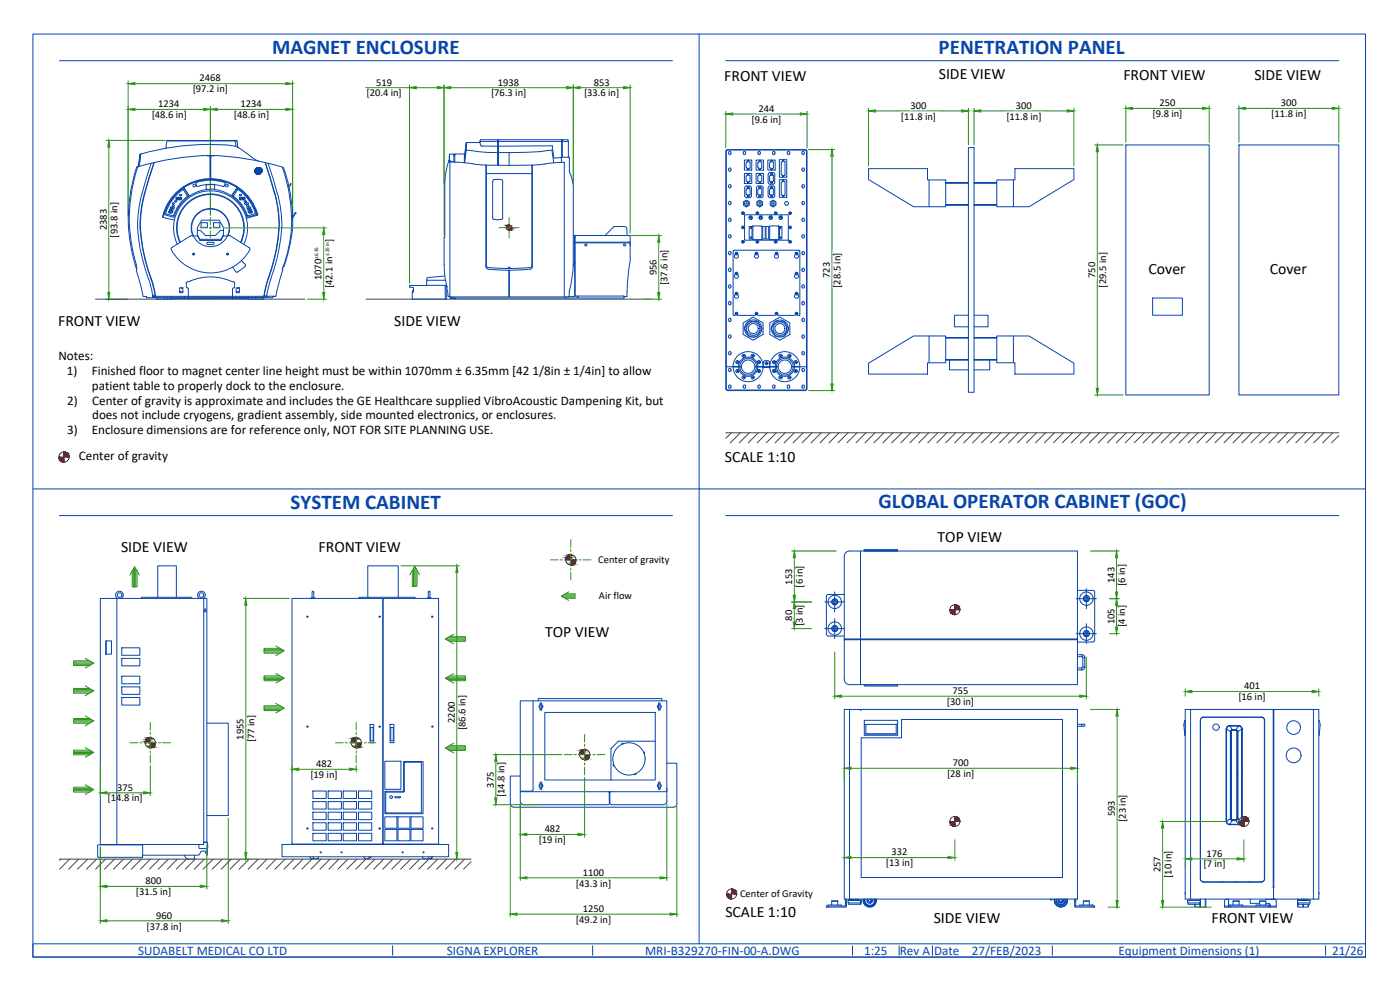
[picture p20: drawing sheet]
<svg xmlns="http://www.w3.org/2000/svg" width="420mm" height="297mm" viewBox="0 0 420 297" stroke-linecap="round" stroke-linejoin="round" font-family="sans-serif">
<defs><g id="words">
<g font-size="6.3" fill="#0745ab">
<text x="81.6" y="16.2">MAGNET ENCLOSURE</text>
<text x="281.7" y="16.2">PENETRATION PANEL</text>
<text x="87.2" y="152.7">SYSTEM CABINET</text>
<text x="263.7" y="152.3">GLOBAL OPERATOR CABINET (GOC)</text>
</g>
<g font-size="4.7">
<text x="281.7" y="23.8">SIDE VIEW</text>
<text x="337.2" y="24">FRONT VIEW</text>
<text x="376.4" y="24">SIDE VIEW</text>
<text x="217.4" y="24.2">FRONT VIEW</text>
<text x="344.7" y="82.1">Cover</text>
<text x="381.1" y="82.1">Cover</text>
<text x="17.5" y="97.7">FRONT VIEW</text>
<text x="118.3" y="97.7">SIDE VIEW</text>
<text x="217.5" y="138.7">SCALE 1:10</text>
<text x="36.3" y="165.7">SIDE VIEW</text>
<text x="95.6" y="165.7">FRONT VIEW</text>
<text x="281.4" y="162.5">TOP VIEW</text>
<text x="163.6" y="191.2">TOP VIEW</text>
<text x="217.7" y="275.1">SCALE 1:10</text>
<text x="280.2" y="276.9">SIDE VIEW</text>
<text x="363.6" y="276.9">FRONT VIEW</text>
</g>
<g font-size="3.9">
<text x="17.5" y="108.1">Notes:</text>
<text x="20" y="112.5">1)</text>
<text x="27.5" y="112.5">Finished floor to magnet center line height must be within 1070mm ± 6.35mm [42 1/8in ± 1/4in] to allow</text>
<text x="27.6" y="116.9">patient table to properly dock to the enclosure.</text>
<text x="20.1" y="121.4">2)</text>
<text x="27.7" y="121.4">Center of gravity is approximate and includes the GE Healthcare supplied VibroAcoustic Dampening Kit, but</text>
<text x="27.7" y="125.8">does not include cryogens, gradient assembly, side mounted electronics, or enclosures.</text>
<text x="20.2" y="130.2">3)</text>
<text x="27.5" y="130.2">Enclosure dimensions are for reference only, NOT FOR SITE PLANNING USE.</text>
<text x="23.7" y="138.1">Center of gravity</text>
</g>
<g font-size="3.9" fill="#0745ab">
<text x="41.5" y="286.4">SUDABELT MEDICAL CO LTD</text>
<text x="134.1" y="286.4">SIGNA EXPLORER</text>
<text x="193.6" y="286.4">MRI-B329270-FIN-00-A.DWG</text>
<text x="259.3" y="286.4">1:25</text>
<text x="270.1" y="286.4">Rev A</text>
<text x="280.3" y="286.4">Date</text>
<text x="291.6" y="286.4">27/FEB/2023</text>
<text x="335.7" y="286.4">Equipment Dimensions (1)</text>
<text x="399.8" y="286.4">21/26</text>
</g>
<g font-size="3.2">
<text x="57.8" y="27.7">[97.2 in]</text>
<text x="59.9" y="24.4">2468</text>
<text x="110" y="28.9">[20.4 in]</text>
<text x="112.9" y="25.7">519</text>
<text x="147.4" y="28.9">[76.3 in]</text>
<text x="149.4" y="25.7">1938</text>
<text x="175.3" y="28.9">[33.6 in]</text>
<text x="178.2" y="25.7">853</text>
<text x="45.5" y="35.4">[48.6 in]</text>
<text x="47.5" y="32.2">1234</text>
<text x="70.2" y="35.4">[48.6 in]</text>
<text x="72.2" y="32.2">1234</text>
<text x="227.6" y="33.6">244</text>
<text x="270.4" y="35.9">[11.8 in]</text>
<text x="273.2" y="32.7">300</text>
<text x="302" y="35.9">[11.8 in]</text>
<text x="304.9" y="32.7">300</text>
<text x="345.9" y="35.1">[9.8 in]</text>
<text x="348" y="31.8">250</text>
<text x="381.5" y="35.1">[11.8 in]</text>
<text x="384.4" y="31.8">300</text>
<text x="225.5" y="36.8">[9.6 in]</text>
<text x="32" y="69.1" transform="rotate(-90 32 69.1)">2383</text>
<text x="35.3" y="71.3" transform="rotate(-90 35.3 71.3)">[93.8 in]</text>
<text x="99.8" y="72.6" transform="rotate(-90 99.8 72.6)">]</text>
<text x="197" y="82.6" transform="rotate(-90 197 82.6)">956</text>
<text x="249" y="83.4" transform="rotate(-90 249 83.4)">723</text>
<text x="328.7" y="83.4" transform="rotate(-90 328.7 83.4)">750</text>
<text x="96.5" y="84.1" transform="rotate(-90 96.5 84.1)">1070</text>
<text x="99.8" y="86.5" transform="rotate(-90 99.8 86.5)">[42.1 in</text>
<text x="200.3" y="85.5" transform="rotate(-90 200.3 85.5)">[37.6 in]</text>
<text x="252.3" y="86.3" transform="rotate(-90 252.3 86.3)">[28.5 in]</text>
<text x="331.9" y="86.3" transform="rotate(-90 331.9 86.3)">[29.5 in]</text>
<text x="179.5" y="168.8">Center of gravity</text>
<text x="179.8" y="179.7">Air flow</text>
<text x="237.8" y="175.4" transform="rotate(-90 237.8 175.4)">153</text>
<text x="241" y="176.3" transform="rotate(-90 241 176.3)">[6 in]</text>
<text x="334.4" y="174.9" transform="rotate(-90 334.4 174.9)">143</text>
<text x="337.7" y="175.8" transform="rotate(-90 337.7 175.8)">[6 in]</text>
<text x="237.8" y="186.2" transform="rotate(-90 237.8 186.2)">80</text>
<text x="241" y="187.9" transform="rotate(-90 241 187.9)">[3 in]</text>
<text x="334.4" y="187.3" transform="rotate(-90 334.4 187.3)">105</text>
<text x="337.7" y="188.2" transform="rotate(-90 337.7 188.2)">[4 in]</text>
<text x="285.9" y="208.3">755</text>
<text x="373.4" y="206.9">401</text>
<text x="284.2" y="211.5">[30 in]</text>
<text x="371.7" y="210.1">[16 in]</text>
<text x="73.1" y="221.9" transform="rotate(-90 73.1 221.9)">1955</text>
<text x="136.5" y="217" transform="rotate(-90 136.5 217)">2200</text>
<text x="139.7" y="219.1" transform="rotate(-90 139.7 219.1)">[86.6 in]</text>
<text x="76.4" y="222.8" transform="rotate(-90 76.4 222.8)">[77 in]</text>
<text x="93.1" y="233.4">[19 in]</text>
<text x="94.9" y="230.2">482</text>
<text x="284.2" y="233.1">[28 in]</text>
<text x="285.9" y="229.9">700</text>
<text x="35.2" y="237.2">375</text>
<text x="148.2" y="236.3" transform="rotate(-90 148.2 236.3)">375</text>
<text x="151.4" y="239.2" transform="rotate(-90 151.4 239.2)">[14.8 in]</text>
<text x="32.3" y="240.5">[14.8 in]</text>
<text x="334.6" y="244.9" transform="rotate(-90 334.6 244.9)">593</text>
<text x="163.5" y="249.7">482</text>
<text x="337.9" y="246.6" transform="rotate(-90 337.9 246.6)">[23 in]</text>
<text x="161.7" y="253">[19 in]</text>
<text x="267.6" y="256.6">332</text>
<text x="362" y="257.1">176</text>
<text x="174.9" y="262.7">1100</text>
<text x="265.9" y="259.9">[13 in]</text>
<text x="348.3" y="261.7" transform="rotate(-90 348.3 261.7)">257</text>
<text x="351.6" y="263.4" transform="rotate(-90 351.6 263.4)">[10 in]</text>
<text x="361.2" y="260.3">[7 in]</text>
<text x="40.8" y="268.5">[31.5 in]</text>
<text x="43.7" y="265.3">800</text>
<text x="172.9" y="266">[43.3 in]</text>
<text x="222.1" y="269.2">Center of Gravity</text>
<text x="46.9" y="275.6">960</text>
<text x="174.9" y="273.7">1250</text>
<text x="44" y="278.9">[37.8 in]</text>
<text x="172.9" y="276.9">[49.2 in]</text>
</g>
<g font-size="1.6">
<text x="95.5" y="77.7" transform="rotate(-90 95.5 77.7)">±6.35</text>
<text x="98.8" y="76.9" transform="rotate(-90 98.8 76.9)">±.25 in</text>
</g>
</g></defs>
<!-- layer: 0 -->
<g fill="none" stroke="#0745ab" stroke-width=".3">
<path d="M9.9 10.2h399.9v277h-399.9zM17.8 18.2h184M209.8 10.2v136.5h200M217.8 18.2h184M9.9 146.7h199.9v136.5M17.8 154.7h184M217.8 154.7h184M117.8 283.8v2.8M177.9 283.8v2.8M255.8 283.8v2.8M269.8 283.8v2.8M279.8 283.8v2.8"/>
<path d="M315.8 283.8v2.8M397.8 283.8v2.8M409.8 283.2h-399.9v4h399.9"/>
</g>
<!-- layer: GE-SPECIFICATIONS -->
<g fill="#b4001e" stroke="#b4001e" stroke-width=".3">
<path d="M19.2 135.6h.3z"/>
<path d="M18.7 138.6l.5 .1z"/>
<path d="M219.6 266.7l.3 .1z"/>
<path d="M219 269.6l.6 .1z"/>
<path d="M286.6 245h.2z"/>
<path d="M286.1 247.9l.5 .1z"/>
<path d="M286.6 181.5h.2z"/>
<path d="M286.1 184.3l.5 .1z"/>
<path d="M373.3 245h.3z"/>
<path d="M372.8 247.9h.5z"/>
<path d="M19.2 135.6l.5 .1zM19.2 135.6l.5 .1z"/>
<path d="M19.2 135.7l.8 .1zM19.2 135.7l.8 .1z"/>
<path d="M19.2 135.8l1 .1zM19.2 135.8l1 .1h-1z"/>
<path d="M19.2 135.9l1.2 .3-.2-.3zM19.2 135.9l1.2 .3h-1.2z"/>
<path d="M19.2 136.2l1.3 .2-.1-.2zM19.2 136.2l1.3 .2h-1.3z"/>
<path d="M19.2 136.4l1.5 .2-.2-.2zM19.2 136.4l1.5 .2h-1.5z"/>
<path d="M19.2 136.6l1.5 .3v-.3zM19.2 136.6l1.5 .3h-1.5z"/>
<path d="M19.2 136.9l1.6 .2-.1-.2zM19.2 136.9l1.6 .2h-1.6z"/>
<path d="M17.7 137.1l1.5 .3v-.3zM17.7 137.1l1.5 .3h-1.5z"/>
<path d="M17.7 137.4l1.5 .3v-.3zM17.7 137.4l1.5 .3h-1.4z"/>
<path d="M17.8 137.7l1.4 .2v-.2zM17.8 137.7l1.4 .2h-1.3z"/>
<path d="M17.9 137.9l1.3 .2v-.2zM17.9 137.9l1.3 .2h-1.2z"/>
<path d="M18 138.1l1.2 .2v-.2zM18 138.1l1.2 .2z"/>
<path d="M18.2 138.3l1 .2v-.2zM18.2 138.3l1 .2z"/>
<path d="M18.4 138.5l.8 .1zM18.4 138.5l.8 .1z"/>
<path d="M18.7 138.6l.5 .1zM18.9 138.7h.3z"/>
<path d="M219.6 266.8h.5zM219.6 266.8h.5z"/>
<path d="M219.6 266.8l.7 .1zM219.6 266.8l.7 .1z"/>
<path d="M219.6 266.9l.9 .2zM219.6 266.9l.9 .2h-.9z"/>
<path d="M219.6 267.1l1.1 .2zM219.6 267.1l1.1 .2h-1.1z"/>
<path d="M219.6 267.3l1.3 .2-.2-.2zM219.6 267.3l1.3 .2h-1.3z"/>
<path d="M219.6 267.5l1.4 .2-.1-.2zM219.6 267.5l1.4 .2h-1.4z"/>
<path d="M219.6 267.7l1.4 .3v-.3zM219.6 267.7l1.4 .3h-1.4z"/>
<path d="M219.6 268l1.5 .2-.1-.2zM219.6 268l1.5 .2h-1.5z"/>
<path d="M218.1 268.2l1.5 .3v-.3zM218.1 268.2l1.5 .3h-1.5z"/>
<path d="M218.1 268.5l1.5 .2v-.2zM218.1 268.5l1.5 .2h-1.4z"/>
<path d="M218.2 268.7l1.4 .3v-.3zM218.2 268.7l1.4 .3h-1.3z"/>
<path d="M218.3 269l1.3 .2v-.2zM218.3 269l1.3 .2h-1.2z"/>
<path d="M218.4 269.2l1.2 .2v-.2zM218.4 269.2l1.2 .2h-1z"/>
<path d="M218.6 269.4l1 .1zM218.6 269.4l1 .1z"/>
<path d="M218.8 269.5l.8 .1zM218.8 269.5l.8 .1z"/>
<path d="M219 269.6l.6 .1zM219.3 269.7h.3z"/>
<path d="M286.6 245l.5 .1zM286.6 245l.5 .1z"/>
<path d="M286.6 245.1l.7 .1zM286.6 245.1l.7 .1z"/>
<path d="M286.6 245.2l.9 .1zM286.6 245.2l.9 .1z"/>
<path d="M286.6 245.3l1.1 .2zM286.6 245.3l1.1 .2h-1.1z"/>
<path d="M286.6 245.5l1.2 .2-.1-.2zM286.6 245.5l1.2 .2h-1.2z"/>
<path d="M286.6 245.7l1.4 .3-.2-.3zM286.6 245.7l1.4 .3h-1.4z"/>
<path d="M286.6 246l1.4 .2v-.2zM286.6 246l1.4 .2h-1.4z"/>
<path d="M286.6 246.2l1.5 .3-.1-.3zM286.6 246.2l1.5 .3h-1.5z"/>
<path d="M285 246.5l1.6 .2v-.2zM285 246.5l1.6 .2h-1.5z"/>
<path d="M285.1 246.7l1.5 .3v-.3zM285.1 246.7l1.5 .3h-1.4z"/>
<path d="M285.2 247l1.4 .2v-.2zM285.2 247l1.4 .2h-1.3z"/>
<path d="M285.3 247.2l1.3 .3v-.3zM285.3 247.2l1.3 .3h-1.2z"/>
<path d="M285.4 247.5l1.2 .1v-.1zM285.4 247.5l1.2 .1z"/>
<path d="M285.6 247.6l1 .2v-.2zM285.6 247.6l1 .2z"/>
<path d="M285.8 247.8l.8 .1zM285.8 247.8l.8 .1z"/>
<path d="M286.3 248h.3zM286.1 247.9l.5 .1z"/>
<path d="M286.6 181.5h.5zM286.6 181.5h.5z"/>
<path d="M286.6 181.5l.7 .1zM286.6 181.5l.7 .1z"/>
<path d="M286.6 181.6l.9 .2zM286.6 181.6l.9 .2h-.9z"/>
<path d="M286.6 181.8l1.1 .2zM286.6 181.8l1.1 .2h-1.1z"/>
<path d="M286.6 182l1.2 .2-.1-.2zM286.6 182l1.2 .2h-1.2z"/>
<path d="M286.6 182.2l1.4 .2-.2-.2zM286.6 182.2l1.4 .2h-1.4z"/>
<path d="M286.6 182.4l1.4 .3v-.3zM286.6 182.4l1.4 .3h-1.4z"/>
<path d="M286.6 182.7l1.5 .2-.1-.2zM286.6 182.7l1.5 .2h-1.5z"/>
<path d="M285 182.9l1.6 .3v-.3zM285 182.9l1.6 .3h-1.5z"/>
<path d="M285.1 183.2l1.5 .2v-.2zM285.1 183.2l1.5 .2h-1.4z"/>
<path d="M285.2 183.4l1.4 .3v-.3zM285.2 183.4l1.4 .3h-1.3z"/>
<path d="M285.3 183.7l1.3 .2v-.2zM285.3 183.7l1.3 .2h-1.2z"/>
<path d="M285.4 183.9l1.2 .2v-.2zM285.4 183.9l1.2 .2z"/>
<path d="M285.6 184.1l1 .1zM285.6 184.1l1 .1z"/>
<path d="M285.8 184.2l.8 .1zM285.8 184.2l.8 .1z"/>
<path d="M286.3 184.4h.3zM286.1 184.3l.5 .1z"/>
<path d="M373.3 245l.5 .1zM373.3 245l.5 .1z"/>
<path d="M373.3 245.1l.7 .1zM373.3 245.1l.7 .1z"/>
<path d="M373.3 245.2l.9 .1zM373.3 245.2l.9 .1h-.9z"/>
<path d="M373.3 245.3l1.2 .2zM373.3 245.3l1.2 .2h-1.2z"/>
<path d="M373.3 245.5l1.3 .2-.1-.2zM373.3 245.5l1.3 .2h-1.3z"/>
<path d="M373.3 245.7l1.4 .3-.1-.3zM373.3 245.7l1.4 .3h-1.4z"/>
<path d="M373.3 246l1.4 .2v-.2zM373.3 246l1.4 .2h-1.4z"/>
<path d="M373.3 246.2l1.5 .3-.1-.3zM373.3 246.2l1.5 .3h-1.5z"/>
<path d="M371.8 246.5l1.5 .2v-.2zM371.8 246.5l1.5 .2h-1.5z"/>
<path d="M371.8 246.7l1.5 .3v-.3zM371.8 246.7l1.5 .3h-1.4z"/>
<path d="M371.9 247l1.4 .2v-.2zM371.9 247l1.4 .2h-1.3z"/>
<path d="M372 247.2l1.3 .2v-.2zM372 247.2l1.3 .2h-1.1z"/>
<path d="M372.2 247.4l1.1 .2v-.2zM372.2 247.4l1.1 .2h-1z"/>
<path d="M372.3 247.6l1 .1zM372.3 247.6l1 .1z"/>
<path d="M372.5 247.7l.8 .2zM372.5 247.7l.8 .2z"/>
<path d="M372.8 247.9h.5zM373.1 247.9l.2 .1z"/>
</g>
<g fill="none" stroke="#b4001e" stroke-width=".3">
<path d="M285 182.9h3.1M286.6 181.5v2.9M285 246.5h3.1M286.6 245v3M371.8 246.5h3M373.3 245v3"/>
<circle cx="19.2" cy="137.1" r="1.55"/>
<circle cx="286.6" cy="182.9" r="1.5"/>
<circle cx="286.6" cy="246.5" r="1.5"/>
<circle cx="373.3" cy="246.5" r="1.5"/>
<circle cx="219.6" cy="268.2" r="1.5"/>
</g>
<!-- layer: 0 -->
<g fill="none" stroke="#2b9317" stroke-width=".3">
<path d="M38.5 24.3v40.6M40.5 32.8h20.6M40.5 25.1h45.3M63.1 32v32.5M65.2 32.8h20.6M87.8 24.3v41.7M109.7 26.3h13.2M122.9 25.5v59.5M124.9 26.3h6.4M133.3 25.5v45M135.3 26.3h34.7M172.1 25.5v29.5"/>
<path d="M174 26.3h13.1M189.1 25.5v44.5M217.8 33.4v11M219.9 34.2h20.3M242.2 33.4v11M260.7 32.5v17.3M262.7 33.3h25.9M290.6 32.5v11M292.3 32.5v11M294.3 33.3h26M322.3 32.5v17.3M337.9 31.7v11"/>
<path d="M339.9 32.5h21M362.9 31.7v11M371.8 31.7v11M373.8 32.5h26M401.8 31.7v11M31.9 42.1h17.7M32.7 44.1v43.7M242.7 44.9h7.8M249.7 46.9v68.3M328.5 43.5h8.6M329.3 45.5v71M67 68.4h31"/>
<path d="M97.2 70.4v17.4M189.4 70.7h9.1M197.7 72.7v15.1M31.9 89.8h6.3M92.3 89.8h5.7M193.6 89.8h4.9M242.7 117.2h7.8M328.5 118.5h8.6M39 172.6l1.4-2.5v6M40 170.7v5.4M40.4 170.1l1.4 2.5M40.7 170.7v5.4"/>
<path d="M41.1 171.3v4.8h-1.4v-4.8M73 179.5h13.8M120.3 169.8h17.6M123 172.4l1.5-2.5v6M124.1 170.6v5.3M124.5 169.9l1.4 2.5M124.8 170.5v5.4M125.2 171.1v4.8h-1.4v-4.7M137.1 171.8v83.9M168.5 178.8h4.2M169 179.2h3.7M169.1 178.5h3.6"/>
<path d="M169.6 179.5h3.1M169.7 178.2h3M170.7 177.6l-2.2 1.3 2.2 1.2M22.1 198.6h5.4M22.1 199.3h5.4M25.6 197.5l2.5 1.5h-6M26.9 198.3h-4.8v1.4h4.8M28.1 199l-2.5 1.4M73.8 181.6v74.1M79.3 194.9h5.3M79.3 195.6h5.3M82.8 193.8l2.5 1.5h-6"/>
<path d="M84 194.5h-4.7v1.5h4.8M85.3 195.3l-2.5 1.4M133.7 191.7l2.5 1.5M134.3 191.4h5.4M134.3 192.1h5.4M134.9 191h4.8v1.4h-4.9M136.2 190.3l-2.5 1.4h6M22.1 206.9h5.4M22.1 207.6h5.4M22.1 215.9h5.4M22.1 216.6h5.4M25.6 205.8l2.5 1.5h-6"/>
<path d="M25.6 214.8l2.5 1.5h-6M26.9 206.6h-4.8v1.4h4.8M26.9 215.6h-4.8v1.4h4.8M28.1 207.3l-2.5 1.4M28.1 216.3l-2.5 1.4M79.3 203.2h5.3M79.3 203.9h5.3M79.3 212.1h5.3M79.3 212.8h5.3M82.8 202.1l2.5 1.4h-6M82.8 211l2.5 1.5h-6M84 202.8h-4.7v1.4h4.8"/>
<path d="M84 211.8h-4.7v1.4h4.8M85.3 203.5l-2.5 1.4M85.3 212.5l-2.5 1.4M133.7 203.5l2.5 1.4M134.3 203.2h5.4M134.3 203.9h5.4M134.9 202.8h4.8v1.4h-4.9M136.2 202.1l-2.5 1.4h6M22.1 236.5h5.4M22.1 237.3h5.4M22.1 225.4h5.4M22.1 226.1h5.4"/>
<path d="M25.6 235.5l2.5 1.4h-6M25.6 224.3l2.5 1.5h-6M26.9 236.2h-4.8v1.4h4.8M26.9 225.1h-4.8v1.4h4.8M28.1 236.9l-2.5 1.5M28.1 225.8l-2.5 1.4M30.1 229.7v9M32.1 237.9h11M45.1 229.7v9M87.6 229.7v1.9M89.6 230.8h15.3M106.9 229.7v1.9"/>
<path d="M133.7 224.5l2.5 1.4M134.3 224.1h5.4M134.3 224.8h5.4M134.9 223.7h4.8v1.5h-4.9M136.2 223l-2.5 1.5h6M148 226.4h20.6M148.8 228.4v11M175.4 233.3v17.9M30.1 254.2v22.9M62.1 253.4v13.4M68.5 245.5v31.6M73 257.8h2.5"/>
<path d="M136.3 257.8h1.3M148 241.4h13.6M153.1 241.9v33.2M156.1 241.1v23.1M158.1 250.4h15.3M200.1 241.1v23.1M203.1 241.9v33.2M32.1 266h28M32.1 276.3h34.4M155.2 274.3h45.9M158.1 263.4h40"/>
</g>
<g fill="#2b9317" stroke="#2b9317" stroke-width=".3">
<path d="M32.4 87.8h.6l-.3 2z"/>
<path d="M32.7 42.1l.3 2h-.6z"/>
<path d="M61.1 32.5l2 .3-2 .4z"/>
<path d="M38.5 32.8l2-.3v.7z"/>
<path d="M63.1 32.8l2.1-.3v.7z"/>
<path d="M85.8 32.5l2 .3-2 .4z"/>
<path d="M38.5 25.1l2-.3v.6z"/>
<path d="M85.8 24.8l2 .3-2 .3z"/>
<path d="M133.3 26.3l2-.3v.6z"/>
<path d="M170 26l2.1 .3-2.1 .3z"/>
<path d="M172.1 26.3l1.9-.3v.6z"/>
<path d="M187.1 26l2 .3-2 .3z"/>
<path d="M131.3 26l2 .3-2 .3z"/>
<path d="M122.9 26.3l2-.3v.6z"/>
<path d="M197.4 87.8h.6l-.3 2z"/>
<path d="M197.7 70.7l.3 2h-.6z"/>
<path d="M97.2 68.4l.3 2h-.7z"/>
<path d="M96.8 87.8h.7l-.3 2z"/>
<path d="M371.8 32.5l2-.3v.6z"/>
<path d="M399.8 32.2l2 .3-2 .3z"/>
<path d="M337.9 32.5l2-.3v.6z"/>
<path d="M360.9 32.2l2 .3-2 .3z"/>
<path d="M329 116.5h.7l-.4 2z"/>
<path d="M329.3 43.5l.4 2h-.7z"/>
<path d="M292.3 33.3l2-.4v.7z"/>
<path d="M320.3 32.9l2 .4-2 .3z"/>
<path d="M288.6 32.9l2 .4-2 .3z"/>
<path d="M260.7 33.3l2-.4v.7z"/>
<path d="M249.4 115.2h.6l-.3 2z"/>
<path d="M249.7 44.9l.3 2h-.6z"/>
<path d="M217.8 34.2l2.1-.3v.6z"/>
<path d="M240.2 33.9l2 .3-2 .3z"/>
<path d="M156.1 250.4l2-.4v.7z"/>
<path d="M173.4 250l2 .4-2 .3z"/>
<path d="M156.1 263.4l2-.3v.6z"/>
<path d="M198.1 263.1l2 .3-2 .3z"/>
<path d="M153.1 274.3l2.1-.3v.6z"/>
<path d="M201.1 274l2 .3-2 .3z"/>
<path d="M148.5 239.4h.7l-.4 2z"/>
<path d="M148.8 226.4l.4 2h-.7z"/>
<path d="M43.1 237.5l2 .4-2 .3z"/>
<path d="M30.1 237.9l2-.4v.7z"/>
<path d="M104.9 230.5l2 .3-2 .4z"/>
<path d="M87.6 230.8l2-.3v.7z"/>
<path d="M73.5 255.7h.6l-.3 2.1z"/>
<path d="M73.8 179.5l.3 2.1h-.6z"/>
<path d="M136.8 255.7h.6l-.3 2.1z"/>
<path d="M137.1 169.8l.3 2h-.6z"/>
<path d="M30.1 266l2-.4v.7z"/>
<path d="M60.1 265.6l2 .4-2 .3z"/>
<path d="M30.1 276.3l2-.4v.7z"/>
<path d="M66.5 275.9l2 .4-2 .3z"/>
</g>
<g fill="#fff" stroke="#fff" stroke-width=".3">
<path d="M29.8 62.8v6.3h2.5zM29.8 62.8h2.5v6.3z"/>
<path d="M33.1 60.7v10.5h3zM33.1 60.7h3v10.5z"/>
<path d="M47.6 30v2.4l6.4-2.4zM47.6 32.4l6.4-2.4v2.4z"/>
<path d="M45.6 33.2v3.1l10.4-3.1zM45.6 36.3l10.4-3.1v3.1z"/>
<path d="M72.3 30v2.4l6.4-2.4zM72.3 32.4l6.4-2.4v2.4z"/>
<path d="M70.3 33.2v3.1l10.4-3.1zM70.3 36.3l10.4-3.1v3.1z"/>
<path d="M59.9 22.2v2.5l6.5-2.5zM59.9 24.7l6.5-2.5v2.5z"/>
<path d="M57.9 25.5v3l10.5-3zM57.9 28.5l10.5-3v3z"/>
<path d="M149.5 23.5v2.4l6.3-2.4zM149.5 25.9l6.3-2.4v2.4z"/>
<path d="M147.5 26.7v3.1l10.4-3.1zM147.5 29.8l10.4-3.1v3.1z"/>
<path d="M178.2 23.5v2.4l4.8-2.4zM178.2 25.9l4.8-2.4v2.4z"/>
<path d="M175.4 26.7v3.1l10.4-3.1zM175.4 29.8l10.4-3.1v3.1z"/>
<path d="M112.9 23.5v2.4l4.8-2.4zM112.9 25.9l4.8-2.4v2.4z"/>
<path d="M110.1 26.7v3.1l10.4-3.1zM110.1 29.8l10.4-3.1v3.1z"/>
<path d="M194.8 77.7v5h2.5zM194.8 77.7h2.5v5z"/>
<path d="M198.1 75v10.4h3zM198.1 75h3v10.4z"/>
<path d="M94.3 74.1v10h2.4zM94.3 74.1h2.4v10z"/>
<path d="M97.6 71.7v14.8h3zM97.6 71.7h3v14.8z"/>
<path d="M384.4 29.6v2.5l4.9-2.5zM384.4 32.1l4.9-2.5v2.5z"/>
<path d="M381.6 32.9v3.1l10.4-3.1zM381.6 36l10.4-3.1v3.1z"/>
<path d="M348 29.6v2.5l4.8-2.5zM348 32.1l4.8-2.5v2.5z"/>
<path d="M346 32.9v3.1l8.8-3.1zM346 36l8.8-3.1v3.1z"/>
<path d="M326.5 78.5v5h2.4zM326.5 78.5h2.4v5z"/>
<path d="M329.7 75.8v10.4h3.1zM329.7 75.8h3.1v10.4z"/>
<path d="M304.9 30.5v2.4l4.9-2.4zM304.9 32.9l4.9-2.4v2.4z"/>
<path d="M302.1 33.7v3.1l10.4-3.1zM302.1 36.8l10.4-3.1v3.1z"/>
<path d="M273.2 30.5v2.4l4.9-2.4zM273.2 32.9l4.9-2.4v2.4z"/>
<path d="M270.4 33.7v3.1l10.5-3.1zM270.4 36.8l10.5-3.1v3.1z"/>
<path d="M246.8 78.6v4.9h2.5zM246.8 78.6h2.5v4.9z"/>
<path d="M250.1 75.8v10.4h3zM250.1 75.8h3v10.4z"/>
<path d="M227.6 31.4v2.4l4.9-2.4zM227.6 33.8l4.9-2.4v2.4z"/>
<path d="M225.6 34.6v3l8.8-3zM225.6 37.6l8.8-3v3z"/>
</g>
<path d="M28.6 89.8h62.9M109.9 89.8h85.5" fill="none" stroke="#454545" stroke-width=".3"/>
<!-- layer: GE-EQUIPMENT -->
<g fill="none" stroke="#0745ab" stroke-width=".3">
<path d="M41 50.2a51.5 51.5 0 0 0-2.5 17.5M41.1 50.1l-.1 .1M41.1 50.1a75.1 75.1 0 0 1 26.5-3.2l8.7 1.2 8.5 2.1M41.3 50.1a51.5 51.5 0 0 0-2.5 17.6M42.1 46.3l-.7 3.7M42.1 46.3l-.6 3.7M42.3 46.2l-.6 3.7M43.5 58a36.1 36.1 0 0 0 .1 19.7l1.8 6M45.4 49a61.2 61.2 0 0 0-3.9 15.1 37 37 0 0 0 2.1 16.6l.9 3M46.2 48.8a59.1 59.1 0 0 0-4 15.3l-.1 1.1a51.1 51.1 0 0 0 3.7 19.9l.7 3.7h-.6M46.3 48.8l-2.9 9.2M49.9 44.3l-.3 .3"/>
<path d="M50.3 42.1h20.7M50.3 42.3h20.7M50.3 42.1l-.5 2.2M62.1 46.7l.9 .2v6.8M63 46.8h.3M63 47h.3M63 47.1h.3M63.2 43.3a75.5 75.5 0 0 0-21.1 3M63.2 43.4l4 .1M63.3 46.9v6.8M63.3 46.8h.8M63.4 46.8l-.1 .1"/>
<path d="M64.2 46.7h-.1M67.2 43.5a9 9 0 0 1 7 2.6l2 1.5 1.4 .7M70.6 42.3l.2 1.3M70.8 43.6v.4M71 42.1l.1 .3M71.1 42.3l.2 1.3M71.3 43.6l.3 .7M79.6 48.8l2.8 9.2a34.4 34.4 0 0 1-.1 19.7l-1.9 6M79.6 48.8l2.9 9.2a35.2 35.2 0 0 1-.1 19.7l-2.3 7.4-.8 3.7 .3-2.3 .9-2.9M80.4 49l2.8 9M83.3 58a35.7 35.7 0 0 1-.2 19.7l-1.8 6M84.7 50.3a42.8 42.8 0 0 1 .3 29.7"/>
<path d="M84.8 50.2l.3 .2M85.1 50.4l1.6 5.6M87.1 55.2l-.4 .8M87.1 55.2h.1M87.2 55.2v.3a1.67 1.67 0 0 0-.3 1.7l.6 3.9 .3 3.9 .7-1.1M133.5 54.1l-.1 17.1M134.7 48.2h.1M134.7 48.2l-.8 2.9-.4 2.9M134.8 48.1h.1M134.8 48.1l.1-1.7v2M134.9 48.4h.2l-.1 40.6M135 46.3l1.2-.1 .1 2.5 5.8 .5"/>
<path d="M135 46.2l-.1 .1M135.1 48.4l.6 .1M135.7 48.5v.1M136.2 48.6l-1.2 .1M136.2 46.5l.3 .1v-.3v2.4M136.6 46.2h2.8l-.1 2.7M136.6 46.2l-.1 .1M139.5 46.1l-.1 .1M139.9 42.9v2.2l-.5 3.6 .1-2.6zM140 45l6.3 .7 3 .1M140 42.7l-.1 .1M140 45.1h-.1"/>
<path d="M142 49.2l3.8 .4 .1 30.7 .6 .5 6.1 .3M144 42.4l-.1 .4h-3.9M144 42.4h5.3M144.1 42.7l.2 1M144.1 42.4h.1M144.2 42l-.2 .4M144.2 41.9h5M144.3 41.9l-.1 .1M144.3 43.7l.4 .1M144.7 43.8l4.6 .1M146 52.1h13.6M149.3 41.9l.1 .1"/>
<path d="M149.3 42.2l.1 .1M149.3 42v7.6M149.4 42.3h.2M149.6 42.4h18.9M149.6 42v7.6M149.7 41.9h18.7M149.8 41.9l-.1 .1M152.8 45.8v3.8M159.6 49.7v30M159.7 49.6h-13.7v30.1l.5 .6M162.3 45.5l-12.7 .3M165.6 45.1h.1"/>
<path d="M165.6 45l-3.3 .5M165.7 43.7l-16 .2M165.7 45.2l.5 3.7M165.7 43.7l.1 .1M165.7 43.8l.5 3.6 2.3-.1v1.4M168.4 41.9l.1 .2M168.5 42.3v4.9M168.5 42.1l.1 .1M168.6 47.2l-.1 .1M168.6 42.2h.1M168.6 42.2v.1M168.8 42.1l.1 5"/>
<path d="M168.8 42.4h1.8M168.8 47.2h2M168.9 41.9l1.6 .2 .1 5.1M168.9 41.9l-.1 .2M169.3 48.8v40.3M169.4 48.8h-3l-6.6 .7v30.5l-.2 .5-.5 .3M170.8 47.2l.1 .1M170.9 47.3v4.2l.7 1.8 .4 2.5 .1 23.8-.5 4.2-.7 3.4M217.8 45.2h.4v-.3h23.7v.3h.3v71.7h-.3v.3h-23.7v-.3h-.4zM223.4 48h2.2v3h-2.2zM223.4 52h2.2v3h-2.2zM223.5 56.3v2.5l.5 .5"/>
<path d="M223.5 56.3l.5-.5 1.3 .1 .2 .4M224 59.3h1M225.5 56.3v2.5l-.5 .5M226.9 48h2.2v3h-2.2zM226.9 52h2.2v3h-2.2zM227 56.3v2.5l.5 .5M227.5 55.8l1.3 .1 .2 .4M227.5 59.3h1M227.5 55.8l-.5 .5M229 56.3v2.5M229 58.8l-.4 .5M230.4 48h2.2v3h-2.2z"/>
<path d="M230.5 52.3v2.5M230.5 56.3v2.5M230.6 58.8l.4 .5M230.6 56.3l.4-.5 1.3 .1 .2 .4M230.6 52.3l.2-.4 1.2-.1 .5 .5-.1 2.7-.4 .3h-1l-.4-.5M231 59.3h1M232.5 56.3v2.5l-.5 .5M233.9 53.9h2.2v5.3h-2.2zM233.9 47.9h2.2v5.3h-2.2zM260.7 50.6h17.7v3.4h5.4v8h-9.6l-13.5-8.1zM278.8 54v8M290.6 44.3h1.7v73.4h-1.7z"/>
<path d="M290.6 54.9h-6.8h6.8M292.3 54.9h6.8h-6.8M299.1 54h5.5v-3.4h17.7v3.3l-13.5 8.1h-9.7zM304.1 54v8M337.9 43.5h25v75h-25zM371.8 43.5h30v75h-30zM38.5 67.7l.8 6.4 1.3 5.2M38.9 67.7l.6 5.3 1.4 6.3M40.5 79.3l.5 1.3M40.9 79.3l.1 1.5v-.2M48.8 65l.1 .2 3.4 .8M53.1 73.2v.1"/>
<path d="M53.2 73.2a11.1 11.1 0 0 1 10-16 11.1 11.1 0 0 1 10 16.1M57.3 70.7l-5.9 3.8a11.5 11.5 0 0 0 7.1 6.5 13.2 13.2 0 0 0 16.5-6.3l-.3-.5-5.7-3.5M57.3 70.7l1.9 .1 .8 1.3 .3 .1M59.2 69.1h1l1.5 1.6h2.9l1.5-1.6h1M59.3 70.8h.1M60.3 66.8h1.9v1.4h-1.9zM60.6 66.1h5.2l1.3 2.2v2.1l-.7 1.4h-6.5l-.7-1.4v-2.1zM60.7 71.9v.1M60.7 72l-.3 .1M64.1 66.8h1.9v1.4h-1.9zM67 70.8l-.7 1.3-5.5 .1-.1-.2M67.1 70.8h1.2"/>
<path d="M67.1 70.8h-.1M68.4 70.7a5.8 5.8 0 0 0-5.3-8.1 5.8 5.8 0 0 0-5.2 8.2M69.1 70.7h-.8M72.3 72.8a10.2 10.2 0 0 0-9.1-14.6 10.2 10.2 0 0 0-9.2 14.6M72.4 78.2l1.2 1.1M73.6 79.3l-.1 .6-1.5 1.2a.89 .89 0 0 1-1.2 .5l-1-1.5M77.2 64.6l-3.3 .9M77.2 64.6a14.6 14.6 0 0 0-14.4-10.8 14.6 14.6 0 0 0-13.9 11.4M77.3 64.6a14.6 14.6 0 0 0-12.3-10.9 14.6 14.6 0 0 0-14.7 7.4l-1.5 3.9M88.5 63.9h.1M88.6 63.9h.1a3.6 3.6 0 0 0-.9 3.4l-.8 6.4-1.1 4.2-.8 2.2M88.6 63.9h.1"/>
<path d="M133.3 79.4a22 22 0 0 0 .9 6.7l.2 2.7 .6 .2M133.4 71.1l-.1 8.3M159.7 79.7l-.6 .6M172.1 70.7l.3 .1M172.2 79.7l.3 .3v8.9l-2.1 .2 .4-.1 .2-1.8M172.3 79.5l-.2 .1h.1M172.4 79.4l-.1 .1M172.4 71l.2 .2M172.4 70.8v8.6M172.4 78.7h.2M172.4 79h.2M172.7 70.7h.1"/>
<path d="M172.7 72.9h16.3M172.7 70.6l-.1 18.2h14.6M184.2 68.1l-2.6 2.6M187.4 68l-3.2 .1M187.4 68h.3a3.4 3.4 0 0 1 .5 2.6M188.9 70.7h-16.5v.4M189 70.6l.1 .2M189 72.6l-16.3 .1M189.1 72.9l.1 .1M189.1 70.8l.1 6.9-.8 6-.2 5.2h-1M189.2 72.5l-.1 .1M223.1 60.6l.9-.6 .9 .6v1l-.9 .5-.9-.5z"/>
<path d="M223.4 64.4h13.2v7.7h-13.2zM227.1 60.6l.9-.6 .9 .6v1l-.9 .5-.9-.5zM231.2 60.6l.8-.6 .9 .6v1l-.9 .5-.8-.5zM290.6 61.5h-6.8h6.8M292.3 61.5h6.8h-6.8M40.9 81.2l2 7.7M41 80.8v.4M43 88.8l.1 .1M44 89.3h.3M44.6 83.6l.8 3 .5 2.7h-1.9l-.1-.3h-.8M45.4 83.6l.9 2.9 .2 2.3M45.8 88.6h.1"/>
<path d="M45.8 88.6l.2 .2M46.2 89.3h.8M46.2 89.2l33.5 .1M47 89.3v.5M51.2 89.2v.4h23.4v-.4M52.6 89.6v.2M53.9 86.3h1v1.5h-1zM53.9 87.5h1M53.9 89.2v.4M54.9 89.2v.4M70.9 86.3h1v1.5h-1zM70.9 87.5h1"/>
<path d="M70.9 89.2v.4M71.9 89.2v.4M73.4 89.6v.2M79 89.3v.5M80 88.8l2.3 .1M81.3 83.7l-1.2 5.2M81.9 89l-.1 .3h-2.8M82.7 89h-.8M82.8 88.8l-.1 .1M84.8 80.5l.1 .6M84.8 81.1l-2 7.7M84.8 80.5h.1"/>
<path d="M84.9 81.1h.1M84.9 80.2l-.1 .3M85 80.1h.1M85 80.1h-.1M122.9 85.8v.4l1.1 .1 .1 1.2M123.8 87.5h.3M124 87.1l-.2 .5h.3M124 87.2l-.2 .1M124.1 87.1h.1M128.1 83.7l-.1 1.9h6l-.1 4.2h-10.1l-.1-2.1 .4-.2M128.2 85.7l-5.2 .1M128.4 84.1h5.2"/>
<path d="M128.4 84l-.3 .4M128.5 83.2l-.4 .4M133.4 82.8l-4.9 .5M133.6 85.6l.1 4.2M134 85.7h-.2v.2M135.1 89.1v.2M135.1 89.3l.2 .2M135.2 89.3l.1 .2M135.2 89.1v.2M135.3 89.5h1.6h-1.6M135.9 89.1v.3l37.3-.1M146.5 80.3a66.8 66.8 0 0 0 12.6 0"/>
<path d="M152.6 81l.1 .1M152.7 81.2l-.1 7.9-17.6-.1M152.9 81.2l.1 7.9M153 89.1h17.4M153 81l-.1 .1M153.1 80.5v.1M153.1 80.5l-.3-.3-.3 .4M159.1 80.8l-6.1 .3M169.7 89.1v.2M169.8 89.3l-.1 .1M173.2 88.8v.5M173.5 88.8v.6l13.8-.1"/>
<path d="M187.2 88.8h.1M187.4 89l-.1 .3M220.7 94.4l-.1 .2h-.6v-19.3l.2-.2h19.6l.2 .2v19.3l-.7-.2M221.2 94.4l.3 .2h5.1l.2-.2M223 96.9l3-1.8 3 1.8v3.4l-3 1.8-3-1.8zM227.3 94.4l.2 .2h5.1l.2-.2M231 96.9l3-1.8 3 1.8v3.4l-3 1.8-3-1.8zM233.3 94.4l.2 .2h5.1l.2-.2M290.6 94.6h-4.2v3.5h4.2M292.3 94.6h4.2v3.5h-4.2M345.9 89.4h9v5.2h-9zM218 110h3.6"/>
<path d="M227.4 110h5.2M229 110.1h-2.5a2.01 2.01 0 0 1-2 1.9 2.01 2.01 0 0 1-2-1.9h-2.5a4.5 4.5 0 0 0 4.5 4.4 4.5 4.5 0 0 0 4.5-4.4M229 109.9a4.5 4.5 0 0 0-4.5-4.4 4.5 4.5 0 0 0-4.5 4.5l2.5-.1a1.99 1.99 0 0 1 2-1.9 1.99 1.99 0 0 1 2 2h2.5M233.5 110.1h-2.5a4.5 4.5 0 0 0 4.5 4.4 4.5 4.5 0 0 0 4.5-4.4h-2.5a2.01 2.01 0 0 1-2 1.9 2.01 2.01 0 0 1-2-1.9M233.5 109.9a2.01 2.01 0 0 1 2-1.9 2.01 2.01 0 0 1 2 2h2.5a4.5 4.5 0 0 0-4.5-4.5 4.5 4.5 0 0 0-4.5 4.4l2.5 .1M238.4 110h3.6M260.7 109l13.5-8.2h9.6v8.1h-5.4v3.3h-17.7zM278.8 100.8v8.1M285 108v3h5.6M290.6 108h-6.8h6.8M290.6 101.4h-6.8h6.8M292.3 108h6.8h-6.8"/>
<path d="M292.3 101.4h6.8h-6.8M297 108v3h-4.7M299.1 100.8h9.7l13.5 8.2v3.2h-17.7v-3.3h-5.5zM304.1 100.8v8.1M35.1 179.5v73.8M42.5 179.5v-.3h15v.3M47.3 179.2v-9.4h5.6v9.4M61.1 179.5v73.8l-31 .1v-73.9h32v73.3h-1M87.6 179.5h27.3v73.8h-27.3zM107.8 179.5v-.3h16.8v.3M115 179.5h16.6v73.8h-16.6zM119.5 179.1v-9.3h-9.1v9.4"/>
<path d="M248 178.9v11.4M248.5 178.4h4.9M248.5 178.4l-.5 .5M250.5 177.6v6M258.2 165.3v40.1M259.3 165.3v-.4h10v.4M259.3 165.2h10M323 179.6h6M323.4 177.1h4.6l.5 .5M325.7 179.1h.6l.3 .5-.3 .5h-.6l-.3-.5zM326 176.6v6M328.5 177.6v14.5"/>
<path d="M61.5 182.7l.2 .2a.37 .37 0 0 1 .2 .5 .37 .37 0 0 1-.6 0zM247.5 180.6h6M247.5 188.6h6M248 190.3l.5 .5M248.5 190.9h4.9M250.2 180.1h.6l.3 .5-.3 .5h-.6l-.2-.5zM250.2 188.1h.6l.3 .5-.3 .5h-.6l-.2-.5zM250.5 185.6v6M253.4 191.8l70 .1M253.4 191.7v.2l70 .1M253.4 191.7h69.9M253.5 192v-.3v.3"/>
<path d="M323 190.1h6M323.3 191.6l.1-26.2-68.4-.1a1.59 1.59 0 0 0-1.6 1.6v36.9a1.59 1.59 0 0 0 1.6 1.6l68.4-.1M323.4 192v13.3M323.4 196.4h1.3v.6h-1.3M324.7 196.4a.91 .91 0 0 1 .9 .9M324.7 197l.3 .3M325 197.3h.6v2.8h-.6zM325.7 189.6h.6l.3 .5-.3 .5h-.6l-.3-.5zM326 187.1v6M328.5 192.1l-.5 .5h-4.6M62.1 217h6.4v27.7h-6.4M160 210.3v26.5"/>
<path d="M161.5 210.3v-.7h37.1v.7M163.5 213.8h33.2v20.2h-33.2zM253.4 212.9h4.8l.2 .2v-.2h65v56.9h-70zM254.9 212.9v56.9M259.4 205.4v.4h10v-.4M259.4 216.1h10v4.5h-10zM259.4 205.5h10M323.4 217.3h1.9l.3 .3-.3 .3h-1.9M323.4 200.4h1.3v.6h-1.3M324.7 217.3v.6M325 200.1l-.3 .3M325.6 200.1a.91 .91 0 0 1-.9 .9"/>
<path d="M355.6 216.2l.1 4.5-.4-3.3zM357.3 212.9v56.9M360.2 216.9h.1M361.2 215.2h17.3M361.2 215.2a1 1 0 0 0-1 1v47.4a.99 .99 0 0 0 1 1M361.2 215.2a.95 .95 0 0 0-.9 1v47.4a.95 .95 0 0 0 .9 1M374.5 215.2h.1M378.5 215.2a1 1 0 0 1 1 1v47.4a.99 .99 0 0 1-1 1M378.5 215.2a.95 .95 0 0 1 1 .9M378.8 215.2h.1M378.9 215.3h.1M379.4 216.2v47.5"/>
<path d="M382.1 212.9h-26.4v56.9h26.2l.3-.4M382.1 212.9l.1 53.5M382.1 213.1h.2M382.1 213h.2M382.1 212.8l.1 .1M382.3 212.9h13.5v56.9h-13.3l-.3-.4M382.3 212.9v53.3h-.2M382.3 212.8l-.1 56.7M394.2 212.9v56.9M395.8 216.1l.4 1.3-.4 3.2M156.1 232.8h-3v8.3M156.1 237.5h44v-27.2h-44v30l.3 .7 .9 .4h25"/>
<path d="M160 236.8l-.5 .6h-3.4M182.5 237.5l.4 .4v2.6h.1v-2.6M183.4 237.5l-.3 .4M200.1 229h3v12.1M200.1 236.4v3.9M258.5 221.4h12.1v-5.5h48.3v47.4h-60.4zM360.2 221.3h.1M29.3 253.5h13.5v3.7h-13.5zM55.4 256.6l.5 .9 .7 .2M58.3 256.6v1.2h-1.7M61.1 252.7h1M61.8 255.9v.2h.3"/>
<path d="M62.1 254.6v2h.1v-2M62.1 255.9h-.4v-.5h-1.1l-1.1 1.2h-16.7M62.1 252.7l.2 .5v1.4h-2.4l-.2-.2v-1M84.6 253.4h50v3.7h-50zM93.1 257.1v.5h2.4v-.5M94 257.1v.5M109.3 257.1v.5h1.5v-.5M111.5 257l-.7 .5M126.8 257.1v.5h2.8v-.5M128.7 257.1v.5M129.9 257l-.9 .6M153.2 241.1l.4 .9 .7 .2"/>
<path d="M182.9 240.5v.4M182.9 240.9l-.5 .5M183 240.5v.4M200.2 240.3l-.5 .9-.7 .2h-15.4l-.6-.5M203.2 241.1l-.5 .9-.7 .2h-47.7M249.6 270.4h1.8v1.1M249.6 270.4v1.1M249.7 270.3l1.8 .1M249.7 270.3l-.1 .1M250.5 270.3v.1M252.5 271.8v-.3h-4v.7M253.7 269.8v2h-5.7v.4h5.7"/>
<path d="M253.7 271.5h.3M253.7 271h.3M254 269.8l.1 2-.4 .3M254.5 270.2h4v.7h-4zM255.1 269.8h.4M255.1 269.8v.3M255.2 270.1h2.6M255.5 269.8v.2M255.7 269.8v.2M256 269.8v.2M256.8 269.8v.2M257.2 269.8v.2"/>
<path d="M257.4 269.8v.2M257.6 270v.1M258.1 270.9v.4M258.2 270.1l.1 1.2h-3.6v-.4M258.4 270.1l-3.8 .1M258.4 270.1l.1 .1M259.3 269.8a1.76 1.76 0 0 0 1.7 2.1 1.76 1.76 0 0 0 1.7-2.1M259.4 269.8a1.63 1.63 0 0 0 1.6 2 1.63 1.63 0 0 0 1.6-2M260.2 269.8a.87 .87 0 0 0 .5 1.2 .87 .87 0 0 0 1.2-.7M260.4 269.8l-.1 .5 .2 .4 .8 .1M261.5 269.8v.9M261.5 270.7l-.2 .2"/>
<path d="M261.8 269.8v.6M262.4 269.7l-.8 .9M262.4 269.8a1.46 1.46 0 0 1-1.4 1.8 1.46 1.46 0 0 1-1.4-1.8M262.5 269.8a1.55 1.55 0 0 1-1.5 1.9 1.55 1.55 0 0 1-1.5-1.9M262.9 269.8a1.93 1.93 0 0 1-1.9 2.3 1.93 1.93 0 0 1-1.9-2.3M263 269.8a2.01 2.01 0 0 1-2 2.4 2.01 2.01 0 0 1-1.9-2.4M315.2 269.8v.2h.5v-.2M316.6 269.8a1.8 1.8 0 0 0 1.8 2.2 1.8 1.8 0 0 0 1.7-2.2M316.9 269.8a1.5 1.5 0 0 0 1.5 1.9 1.5 1.5 0 0 0 1.4-1.9M317.1 269.8a1.33 1.33 0 0 0 1.3 1.7 1.33 1.33 0 0 0 1.3-1.7M317.2 269.8a1.21 1.21 0 0 0 1.2 1.6 1.21 1.21 0 0 0 1.1-1.6M317.6 269.8l.2 .5a.66 .66 0 0 0 .6 .5 .66 .66 0 0 0 .6-.5l.2-.5"/>
<path d="M317.6 269.8a.83 .83 0 0 0 .8 1.2 .83 .83 0 0 0 .7-1.2M317.7 270.1a.7 .7 0 0 0 .7 .8 .7 .7 0 0 0 .7-.8M320.3 269.8a1.93 1.93 0 0 1-1.9 2.3 1.93 1.93 0 0 1-1.9-2.3M320.4 269.8a2.01 2.01 0 0 1-2 2.4 2.01 2.01 0 0 1-2-2.4M322.5 271.9l.3 .3M322.5 270.3h.3M322.5 269.8h.3M322.5 269.8v2.1M322.8 269.8v2h5.7v.4h-5.7M324 271.8v-.3h4v.7M325.1 270.4h1.9M325.1 270.4h1.8v1.1"/>
<path d="M325.1 270.4v1.1M326 270.3v.1M355.7 267.8v.5M356.4 270.2h3.8M356.4 270.2v.7h3.8v-.7M356.6 270.9v.4h3.4v-.4M358.6 271.3l.1 .8M358.7 271.3v.8M358.8 272.1h1.5M360.1 270.9l.2 1.2M360.3 269.8v2.3M361.2 264.7h17.3"/>
<path d="M361.2 264.6h17.3M361.7 269.8v2.3h-1.4M361.9 269.8v2.1M361.9 271.9l-.1 .2M366.8 264.6v.1M366.9 264.6v.1M367.5 271.9h1.2M368 269.8h.7M368 269.8l-.4 .5M368.7 271.8h12.5M368.7 269.8v2.4M368.9 271.8v-.3h4.1v.3"/>
<path d="M369.2 271.8v.4M370 271.5v-1.1h1.9v1.1M370.1 270.3l1.8 .1M370.2 270.3l-.1 .1M370.8 264.6h.2M374.9 264.6v.1M375 264.6v.1M375.2 269.8v1.2h2.9M377 271.8v-.3h4v.3M378.1 270.4h1.8v1.1M378.1 270.4v1.1M379.5 263.6a.95 .95 0 0 1-1 1"/>
<path d="M379.8 270.3l-1.7 .1M379.8 270.3l.1 .1M379.9 271h.8M380 269.8h2.5M380.7 271.8v.4M380.7 271l.5 .3v.9M381.2 271.9h1.8M382.1 269.7h.2M382.2 266.2h.1M382.5 269.8l.5 .5v1.9h-15.5v-1.9M389.4 270.2h3.8v.7h-3.8M389.4 269.8v2.1"/>
<path d="M389.4 271.9l.2 .2M389.5 270.1l3.7 .1M389.5 270.1l-.1 .1M389.6 269.8v.3M389.6 270.9v1.2h3M389.6 270.9v.4h3.4v-.4M390.1 270.1h2.4M390.7 269.8v.2M391 271.3v.8M391.2 271.3l-.1 .8M391.3 269.8v.2M391.9 269.8v.2"/>
<path d="M392.6 271.3v.8M392.7 271.3l-.1 .8M395.8 267.8v.5"/>
<circle cx="175.8" cy="73.5" r=".32"/>
<circle cx="187.4" cy="73.5" r=".32"/>
<circle cx="54.4" cy="86.5" r=".06"/>
<circle cx="71.4" cy="86.5" r=".06"/>
<circle cx="226.1" cy="98.6" r="1.5"/>
<circle cx="234.1" cy="98.6" r="1.5"/>
<circle cx="326" cy="179.6" r="2.01"/>
<circle cx="326" cy="179.6" r=".91"/>
<circle cx="326" cy="179.6" r=".87"/>
<circle cx="250.5" cy="188.6" r="2.01"/>
<circle cx="250.5" cy="180.6" r="2.01"/>
<circle cx="250.5" cy="188.6" r=".91"/>
<circle cx="250.5" cy="180.6" r=".91"/>
<circle cx="326" cy="190.1" r="2.01"/>
<circle cx="326" cy="190.1" r=".91"/>
<circle cx="326" cy="190.1" r=".87"/>
<circle cx="261" cy="270.2" r=".4"/>
<circle cx="318.4" cy="270.2" r=".4"/>
</g>
<!-- layer: GE-EQUIPMENT_LIGHT -->
<g fill="none" stroke="#0745ab" stroke-width=".3">
<path d="M52.8 59.6l.4 .1M53 59.2h1.3l.2 .4-.2 .4M53 59.2l-.2 .4 .3 .4h1.1M53.1 59.3l.1 .1M53.1 59.3l-.2 .3M53.2 59.4v.3M53.6 59.4v.3M53.7 59.4l-.1-.1a.27 .27 0 0 0-.3 .2 .27 .27 0 0 0 .2 .3l.2-.1M53.7 59.4v-.1a.27 .27 0 0 1 .3 .2 .27 .27 0 0 1-.2 .3l-.1-.1M53.7 59.4v.3M54.1 59.4v-.1a.27 .27 0 0 1 .4 .2 .27 .27 0 0 1-.2 .3l-.2-.4M54.7 56.9l.4 .1"/>
<path d="M54.8 57a12 12 0 0 0-5 7.1l.1 .1M54.8 56.4l.4 .1 1.5 2.2M54.9 56.5a16.2 16.2 0 0 0-5.6 7.6M55 57l1.2 1.7M55.4 56.1l-.1 .4 1.4 2.1M55.4 56.2a13.9 13.9 0 0 1 15.7 .2v.1M56.2 59a11.6 11.6 0 0 0-4.2 5.7l-2.2-.5M56.2 58.7v.3M56.6 59a12 12 0 0 0-4.4 6M56.7 58.7l-.1 .3M56.8 58.6l.1 .1a11 11 0 0 1 12.5 0l.2-.1M58.8 55.1l.5 .9a11.4 11.4 0 0 1 7.7 0"/>
<path d="M61.9 56.8v-1.1l.3-.4 2 .1 .2 1.4M67.3 55.8l-.3 .2M67.4 54.7a12.3 12.3 0 0 0-8.6 .2v.2M67.4 54.8l.2 .3M67.5 55.1l-.3 .8M69.7 58.7v.3M69.8 59a12 12 0 0 1 4.3 6M70.1 58.7l.1 .3M70.2 59a11.6 11.6 0 0 1 4.1 5.7l2.2-.5M71 56.5l-1.5 2.1M71.1 56.5l-1.4 2.2M71.3 57l-1.2 1.7"/>
<path d="M71.5 56.5a14.4 14.4 0 0 1 5.4 7.9l-2.5 .8M71.5 56.4l-.3 .1M71.6 57a12 12 0 0 1 4.9 7.1v.1M71.6 56.9l-.3 .1M72.1 60l-.3-.4 .2-.4h1.3l.2 .2-.2 .6h-1.2M72.3 59.6l.4 .1M72.5 59.3l.2 .1M72.5 59.3l-.2 .3M72.7 59.4v.3M72.7 59.4v-.1a.27 .27 0 0 1 .4 .2 .27 .27 0 0 1-.2 .3l-.2-.1M73.1 59.4v.3M73.3 59.3l.1 .3"/>
<path d="M73.3 59.3l-.2 .1M73.5 59.6l-.4 .1M76.5 51.4h.1M76.5 51.3h.1M76.5 51.2h.1M76.5 51.5h.1M76.5 51.2v.2M76.5 51.6h.1M76.5 51h.1M76.5 51.5v.1M76.5 51.1v.1M76.6 51.7h.1"/>
<path d="M76.6 51.6l-.1 .1M76.6 51.8h.1M76.6 51.8l.1 .1M76.6 51.7v.2M76.6 51.1h.1M76.6 51.9h.1M76.6 51h.1M76.6 51.2v.2M76.6 51.2h.1M76.6 50.8l-.1 .3M76.6 51.6l.5 .4M76.7 51.9h.1"/>
<path d="M76.7 51.9l.1 .1M76.7 52h.1M76.8 52h.1M76.8 51.4l-.2 .1M76.8 50.9l.4-.5-.3 .3-.1 .5M76.8 51.3l.2-.2-.4 .5M76.8 52l.1 .1M76.8 51.2l-.1 .1v-.3v.6M76.9 52.1h.1M76.9 51.9l.1-.1-.1 .1M76.9 52.1l.1 .1M76.9 51.7l-.1 .2 .2-.2"/>
<path d="M77 52.2h.1M77 51l-.2 .2M77 50.4l-.4 .3M77 51.6l.1 .2M77 52.2l.1 .1M77.1 50.9h.1M77.1 50.5l-.2 .2M77.1 52l.4-.4-.4 .4M77.1 51.7h.1M77.1 51.6v.1M77.1 52l.4-.3-.3 .4h.6M77.1 51.1h.1"/>
<path d="M77.1 51.8l-.1 .2M77.1 51.2l-.4 .5 .4-.5M77.1 51.2l-.4 .4M77.1 51.2l-.5 .4M77.1 51v.1M77.1 50.3l-.1 .1M77.1 51l.3-.4-.4 .4 .1 .1M77.1 51.2l.2 .1-.2 .1M77.1 51.3l-.3 .5 .4-.4M77.1 52.1h.1M77.1 52.3h.1M77.1 51h.1"/>
<path d="M77.2 52l.3-.1v.2M77.2 52.1h.1M77.2 52.3h.1M77.2 51.7h.1M77.2 51.2h.1M77.2 52.2h.2M77.2 50.5h.6M77.3 51.6v-.2l-.2 .3M77.3 51.6h-.1M77.3 52.2h.1M77.3 52.3h.1M77.3 51.2h.1"/>
<path d="M77.3 51.3h-.1M77.3 51.5l-.2 .2M77.3 51h-.1M77.3 50.9l-.1 .1M77.3 51.7l-.2 .1M77.3 51.2h-.1M77.3 50.9h.1M77.3 51.3h.1M77.3 50.4l-.5 .6 .6-.6M77.3 51.4l-.1 .1M77.3 50.9v.1M77.4 51.1l-.1 .1"/>
<path d="M77.4 50.3h.1M77.4 52.3h.1M77.4 50.9l-.2 .1M77.4 52l.2-.3-.3 .3M77.4 50.8l.1-.2-.4 .5M77.4 51.2h.1M77.4 51h.1M77.4 50.8v.2M77.4 50.7h-.1M77.4 51v.1M77.4 51.5l-.1 .2M77.4 50.9l.4-.3-.4 .4"/>
<path d="M77.4 50.6l-.3 .4M77.4 50.4l-.6 .7M77.5 50.4l-.1 .2h.5M77.5 50.5h.3M77.5 51.1l-.1 .1M77.5 51.1l.1-.1-.2 .2M77.5 51.4l-.1 .1M77.5 51.5l-.1 .1M77.5 51.5l-.5 .5M77.5 52.3h-.1M77.5 52.3h.1M77.5 51.5l.2 .3"/>
<path d="M77.5 51.4v.2M77.5 51v.1M77.5 50.3h.1M77.5 52.3h.2M77.6 50.4h.1M77.6 50.4l-.8 .8M77.6 50.4l-.2 .1M77.6 51.1h.1M77.6 50.3h.1M77.6 51.1l-.2 .1M77.6 51.1l-.1 .1M77.6 50.9l-.1 .2"/>
<path d="M77.6 50.6l-.2 .2M77.6 51.2l-.2 .2M77.7 50.4h.1M77.7 50.3h.1M77.7 52.3h.1M77.7 50.6l-.3 .2M77.7 51.5v.1M77.7 51.8l-.3 .2M77.7 51.2h.1M77.7 51.2l-.3 .3M77.7 51.2l-.2 .2M77.7 50.9l-.2 .1"/>
<path d="M77.7 50.3l-.6 .1M77.7 51.6h.1M77.7 51.8l-.2 .2 .2-.2M77.7 50.8l-.1 .3M77.7 50.5h.1M77.7 50.6l-.3 .3M77.7 50.4v.1M77.7 51.6v.1M77.7 51.4v.2M77.8 51.3h.1M77.8 51.2l-.2 .3 .2 .2M77.8 50.9h.1"/>
<path d="M77.8 52.3h.1M77.8 51.8l-.7 .3M77.8 51h-.1M77.8 51.3l-.2 .1M77.8 51.5h.1M77.8 50.9l-.1 .1M77.8 50.8h.1M77.8 50.5h.1M77.8 50.3h.1M77.8 50.4h.1M77.8 51.4v.1M77.8 50.8h-.1"/>
<path d="M77.8 51.3l.2 .1M77.8 51v.1M77.8 51.6v.1M77.8 51.5v.1M77.8 51.3l-.1 .1M77.9 51.2h-.1M77.9 51.5h.1M77.9 50.8l.1-.1-.1 .2M77.9 50.6l-.4 .4M77.9 50.4h.1M77.9 51.4l-.1 .1M77.9 51.6l-.1 .1"/>
<path d="M77.9 50.6l.5 .4M77.9 50.8v.1M77.9 51.5l-.1 .1M77.9 50.6l-.2 .2M77.9 50.6l-.5 .4M77.9 51.2l.3-.3-.5 .5M77.9 51.5l-.2 .2M77.9 50.6l-.1 .2M77.9 52.2l-.1 .1M78 51.4v.1M78 50.4h.1M78 51.6l.2-.2-.5 .4"/>
<path d="M78 50.5h.1M78 50.4v.1M78 52.1v.1M78.1 50.5h.1M78.1 50.7l-.3 .3M78.1 50.7l-.2 .1M78.1 50.5l.1 .1M78.1 50.7l-.2 .2M78.1 51.9l-.2 .1M78.1 51.3l-.1 .2 .3-.3v.4v-.6l-.4 .4M78.1 50.8l-.2 .2M78.1 51.4l.1 .3"/>
<path d="M78.2 50.6h.1M78.2 50.8l-.3 .4M78.2 50.8l-.5 .4M78.2 51.6l-.5 .6M78.2 50.9l-.3 .3M78.2 51.4l-.8 .8M78.2 51.5l-.6 .7 .6-.6M78.2 50.6l.1 .1M78.2 50.7h.1M78.3 50.7h.1M78.3 51.6h.1M78.3 50.9l-.4 .5"/>
<path d="M78.3 51.3v.1M78.3 50.8h.1M78.3 51.5h.1M78.3 50.8l.1 .2M78.3 51.1l-.4 .3M78.3 51.1l-.1 .1M78.4 50.9h.1M78.4 51.8l-.3 .3M78.4 51.2l-.1 .1M78.4 51.4h-.1M78.4 51h.1M78.4 51l.1 .2"/>
<path d="M78.5 51.1h.1M78.5 51.2h.1M78.5 51.4h.1M78.5 51.5h.1M78.5 51.3h.1M78.5 51.5l-.1 .1M78.5 51.6l-.2 .2M78.5 51.2v.1M78.5 51.3v.1M147.8 54.4v11.1M147.9 54.3a1.74 1.74 0 0 1 2.1-.5l.7 .2 .1 .4v11.1M218 45.2v71.7"/>
<path d="M218.2 45h23.7M218.7 50.8l.3-.4 .4 .4M218.7 51l.3 .4 .4-.4M218.7 50.8v.3M219.3 45.8v.3M219.3 50.8v.3M219.3 55.8v.3M219.4 55.7l-.2-.3h-.4l-.1 .7 .3 .3 .4-.4M219.4 45.8l-.2-.4h-.4l-.1 .7 .3 .3 .4-.3M223.7 45.8v.3M223.8 45.8l-.2-.4h-.4l-.1 .7 .3 .3 .4-.3M223.9 48.9v1.3"/>
<path d="M223.9 52.9v1.3M223.9 56.9v1.4M224 50.2l.3 .3 .1 .4 .3-.1M224 54.2l.3 .3 .1 .4 .3-.1M224 58.2l.3 .3 .1 .4 .3-.1M224.1 48.7l-.1 .1M224.3 56.3l.2-.2 .2 .2M224.3 56.3v.4l-.3 .2M224.7 48.3v.3l.4 .1M224.7 52.3v.3l.4 .1v1.7M224.7 56.3l.1 .3M224.7 48.3l-.3-.2-.1 .5-.2 .1"/>
<path d="M224.7 52.3l-.3-.2-.1 .5-.3 .3M224.8 50.6l-.1-.1v.3M224.8 58.6l-.1 .2M224.9 56.5l.2 .2v1.7l-.2 .2M225.1 48.7v1.6l-.2 .2M225.1 54.3l-.4 .2v.3M227.4 48.9v1.3M227.4 52.9v1.3M227.4 56.9v1.4M227.5 50.2l.1 .2M227.5 54.2l.1 .2M227.5 58.2l.1 .2"/>
<path d="M227.5 45.6l.3-.2 .3 .2-.1 .8-.5-.2zM227.6 50.4l.3 .1v.4l.3-.1M227.6 54.4l.3 .1v.4l.3-.1M227.6 58.4l.3 .1v.4l.3-.1M227.6 48.7l-.1 .1M227.6 52.7l-.1 .2M227.6 56.7l-.1 .2M227.9 56.3l.1-.2 .2 .2M227.9 56.3v.4h-.3M228.2 48.3v.3l.4 .1M228.2 52.3v.3l.4 .1v1.7M228.2 56.3l.2 .3"/>
<path d="M228.2 48.3l-.3-.2v.5l-.3 .1M228.2 52.3l-.3-.2v.5l-.3 .1M228.4 50.6l-.2-.1v.3M228.4 58.6l-.2 .2M228.4 56.5l.2 .2v1.7l-.2 .2M228.6 48.7v1.6l-.2 .2M228.6 54.3l-.4 .2v.3M230.9 48.9v1.3M230.9 52.9v1.3M230.9 56.9v1.4M231 50.2l.1 .2M231 54.2l.1 .2"/>
<path d="M231 58.2l.1 .2M231.1 50.4l.2 .1v.3M231.1 54.4l.2 .1v.3M231.1 58.4l.2 .1v.3M231.1 48.7l-.1 .1M231.1 52.7l-.1 .2M231.1 56.7l-.1 .2M231.3 48.3v.3l-.2 .1M231.3 52.3v.3l-.2 .1M231.3 56.3v.4h-.2M231.4 50.8l.2 .2 .1-.2M231.4 48.3l.2-.2 .1 .2"/>
<path d="M231.4 54.8l.2 .2 .1-.2M231.4 52.3l.2-.2 .1 .2M231.4 58.8l.2 .2 .1-.2M231.4 56.3l.2-.2 .1 .2M231.7 48.3v.3l.2-.1M231.7 52.3v.3l.2-.1M231.7 56.3l.2 .3M231.9 50.6l-.2-.1v.3M231.9 54.6l-.2-.1v.3M231.9 58.6l-.2 .2M231.9 48.5l.2 .2M231.9 52.6l.2 .1"/>
<path d="M231.9 56.5l.2 .2M231.9 45.6l.3-.2 .3 .2-.1 .8-.5-.2zM232.1 48.7v1.6M232.1 52.8v1.6M232.1 56.7v1.7M232.1 50.3l-.2 .2M232.1 54.3l-.2 .2M232.1 58.4l-.2 .2M234.5 52.3l.2 .2M234.5 58.3l.2 .2M234.6 52.5l.4 .6 .2-.5 .2 .1M234.7 48.6l-.2 3.7"/>
<path d="M234.7 54.6l-.2 3.7M235.4 48.4l.2 .2v3.8l-.2 .2M235.4 54.4l.2 .2v3.9l-.6 .6-.4-.6M235.4 48.4l-.4-.4-.2 .5-.2 .1M235.4 54.5l-.4-.5-.2 .5-.2 .1M236.3 45.6l.3-.2 .3 .2-.1 .8-.5-.2zM240.7 50.8l.3-.4 .4 .4M240.7 51l.3 .4 .4-.4M240.7 50.8v.3M240.7 55.6l.3-.2 .3 .2-.1 .8-.5-.2zM240.7 45.6l.3-.2 .3 .2-.1 .8-.5-.2zM241.4 50.8v.3"/>
<path d="M242 45.2v71.7M49.3 64.1l.2 .3 2.5 .8M50.8 63.4h.7M50.8 63.9h.7M50.8 63.1l.3 .2M51.1 62.7l.2 .1M51.1 62.7l-.3 .4M51.3 63.2l-.2 .1M51.3 62.8v.4M51.7 62.7h.2v.6l-.5-.2M51.7 62.7l-.2 .4M52.3 65l-.3 .2"/>
<path d="M62.4 72.7h1.5M62.4 72.7l-.3 .3 .3 .4 1.7-.1 .1-.5-.3-.1M72.2 72.7a10 10 0 0 0-9-14.4 10 10 0 0 0-9.1 14.4M73.9 60.9v.4M73.9 60.9v-.1a.3 .3 0 0 0-.4 .1 .3 .3 0 0 0 0 .4l.2 .1M73.9 61.2l-.2 .2M74.1 65l.3 .2M74.6 62.7h-.2v.6a.3 .3 0 0 0 .4-.1 .3 .3 0 0 0 0-.4l-.2-.1M74.8 63.4h.7M74.8 63.9h.7M75.2 62.7h-.2l.1 .6 .4-.2M75.3 62.7l.2 .4"/>
<path d="M147.9 65.5a1.94 1.94 0 0 0 2 .4l.6-.1M150.8 65.5l-.2 .3M218.7 75.8l.3-.3 .4 .3M218.7 76.1l.3 .4 .4-.4M218.7 70.8l.3-.4 .4 .4M218.7 71.1l.3 .3 .4-.3M218.7 70.8v.3M218.7 75.8v.3M219.3 60.8v.3M219.3 65.8v.3M219.3 70.8v.3M219.3 75.8v.3"/>
<path d="M219.4 65.8l-.2-.3h-.4l-.1 .6 .3 .3 .4-.3M219.4 60.8l-.2-.3h-.4l-.1 .6 .3 .3 .4-.3M220.8 76.1l.4-.2v.4a.61 .61 0 0 1 .2 1 .61 .61 0 0 1-.9-.1 .61 .61 0 0 1 .3-.9l-.1-.2M223.5 60.6a.66 .66 0 0 1 1 0 .66 .66 0 0 1-.1 1h-.7a.66 .66 0 0 1-.2-1zM225 64.8h.6l.2 .4-.3 .6h-.5l-.3-.6zM225.1 65.2l.3 .1zM225.7 68v3.7M225.7 65.4h.1M225.9 67.8h2.8v4.1h-2.8zM225.9 68h-1.1v3.7h1.1M226.8 76.1l.4-.2 .1 .4a.61 .61 0 0 1 .1 1 .61 .61 0 0 1-.9-.1 .61 .61 0 0 1 .3-.9v-.2M227.5 60.6a.66 .66 0 0 1 1 0 .66 .66 0 0 1-.1 1h-.7a.66 .66 0 0 1-.2-1z"/>
<path d="M228 64.8h.6l.2 .4-.3 .6h-.5l-.3-.6zM228.1 65.2l.3 .1zM228.7 68h1v3.7h-1M228.7 65.4h.1M228.9 68v3.7M230.7 68v3.7M231 64.8h.6l.2 .4-.3 .6h-.5l-.3-.6zM231 67.8h2.7v4.1h-2.7zM231 68h-1.1v3.7h1.1M231.1 65.2l.3 .1zM231.5 60.6a.66 .66 0 0 1 1 0 .66 .66 0 0 1-.1 1h-.7a.66 .66 0 0 1-.2-1zM231.7 65.4h.1"/>
<path d="M232.8 76.1v.2M232.8 76.1l.2-.3 .3 .3M233.3 76.1v.2a.61 .61 0 0 1 .2 .9 .61 .61 0 0 1-.9 0 .61 .61 0 0 1 .2-.9M233.7 68h1v3.7h-1M233.9 68v3.7M234 64.8h.6l.2 .4-.3 .6h-.5l-.3-.6zM234.1 65.2l.3 .1zM234.8 65.4h.1M238.8 76.1v.2M238.8 76.3a.61 .61 0 0 0-.2 .9 .61 .61 0 0 0 .9 0 .61 .61 0 0 0-.2-.9M238.8 76.1l.2-.3 .3 .3M239.3 76.1v.2"/>
<path d="M240.7 75.8l.3-.3 .4 .3M240.7 76.1l.3 .4 .4-.4M240.7 70.8l.3-.4 .4 .4M240.7 71.1l.3 .3 .4-.3M240.7 70.8v.3M240.7 75.8v.3M240.7 65.6l.3-.2 .3 .2-.1 .8-.5-.1zM240.7 60.6l.3-.2 .3 .2-.1 .8-.5-.1zM241.4 70.8v.3M241.4 75.8v.3M45.8 88.8h.1M45.9 88.9l.2 .1"/>
<path d="M46.1 88.9h9.4l-.2 .3M46.1 88.8l.1 .5M49.3 89.3v.4M50.3 89.3v.4M51.9 89.6l-4.9 .1M55.5 88.9h23.7M55.9 84.9v1.2l.5 .3M56.2 84.6a16.9 16.9 0 0 1 14.2 .1l-.2 1.6M56.2 84.6l-.3 .3M56.4 86.5l.1 .2M56.5 86.7v3.1M69.8 86.7v3.1"/>
<path d="M70 86.5l-.2 .2M70.2 86.4l-.2 .1M74.4 89.6l4.6 .1M75.7 89.3v.4M76.7 89.3v.4M79.7 88.8v.2M80 88.6h.1M80 88.6v.2l-.8 .1M218.7 95.8l.3-.3 .4 .3M218.7 96.1l.3 .4 .4-.4M218.7 95.9v.3M219.3 80.8v.3"/>
<path d="M219.3 85.8v.3M219.3 90.8v.4M219.3 95.9v.3M219.4 90.8l-.2-.3h-.4l-.1 .7 .3 .3 .4-.4M219.4 85.8l-.2-.3h-.4l-.1 .6 .3 .4 .4-.4M219.4 80.8l-.2-.3h-.4l-.1 .6 .3 .4 .4-.4M220.7 82.1v.3M220.7 88.1v.3M220.7 94.1v.3M220.8 82.3a.61 .61 0 0 0-.3 1 .61 .61 0 0 0 1 0 .61 .61 0 0 0-.2-1M220.8 88.3a.61 .61 0 0 0-.3 1 .61 .61 0 0 0 1 0 .61 .61 0 0 0-.2-1M220.8 94.1l.4-.2v.5"/>
<path d="M220.8 82.1l.4-.2v.5M220.8 88.1l.4-.2v.5M224.7 96.4h2.6l1.3 2.2-1.3 2.3h-2.6l-1.3-2.3zM226.8 94.1v.3M226.8 94.1l.4-.2 .1 .5M232.7 96.4h2.6l1.3 2.2-1.3 2.3h-2.6l-1.2-2.3zM232.8 94.1v.3M232.8 94.1l.2-.2 .3 .2M233.3 94.1v.3M238.8 88.4h.1M238.8 82.1v.3M238.8 88.1v.3"/>
<path d="M238.8 94.1v.3M238.8 88.3a.61 .61 0 0 0-.2 1 .61 .61 0 0 0 .9 0 .61 .61 0 0 0-.2-1M238.8 82.3a.61 .61 0 0 0-.2 1 .61 .61 0 0 0 .9 0 .61 .61 0 0 0-.2-1M238.8 88.1l.2-.2 .3 .2M238.8 94.1l.2-.2 .3 .2M238.8 82.1l.2-.3 .3 .3M239.3 88.4h.1M239.3 82.1v.3M239.3 88.1v.3M239.3 94.1v.3M240.7 95.8l.3-.3 .4 .3M240.7 96.1l.3 .4 .4-.4"/>
<path d="M240.7 95.9v.3M240.7 90.6l.3-.2 .3 .2-.1 .8-.5-.1zM240.7 85.6l.3-.2 .3 .2-.1 .8-.5-.1zM240.7 80.6l.3-.2 .3 .2-.1 .8-.5-.1zM241.4 95.9v.3M218.2 117h23.7M218.7 105.8l.3-.3 .4 .3M218.7 106.1l.3 .4 .4-.4M218.7 105.8v.3M219.3 100.9v.2M219.3 105.8v.3M219.3 110.9v.3"/>
<path d="M219.3 115.9v.3M219.4 110.9l-.2-.3h-.4l-.1 .6 .3 .3 .4-.3M219.4 100.8l-.2-.3h-.4l-.1 .6 .3 .4 .4-.4M219.4 115.9l-.2-.4h-.4l-.1 .7 .3 .3 .4-.3M222 110.1a2.52 2.52 0 0 0 2.5 2.4 2.52 2.52 0 0 0 2.5-2.4M222 109.9a2.52 2.52 0 0 1 2.5-2.4 2.52 2.52 0 0 1 2.5 2.4M223.7 115.9v.3M223.8 115.9l-.2-.4h-.4l-.1 .7 .3 .3 .4-.3M227.5 115.7l.3-.2 .3 .2-.1 .8-.5-.2zM229.1 108.7v1.6l-.2-.3M229.1 110.3h1.8M229.1 110.1h1.8"/>
<path d="M230.4 108.2l-1 .1-.3 .4M230.5 108.2l.4 .5v1.6l.2-.3M231.9 115.7l.3-.2 .3 .2-.1 .8-.5-.2zM233 109.9a2.52 2.52 0 0 1 2.5-2.4 2.52 2.52 0 0 1 2.6 2.4M233 110.1a2.52 2.52 0 0 0 2.5 2.4 2.52 2.52 0 0 0 2.6-2.4M236.3 115.7l.3-.2 .3 .2-.1 .8-.5-.2zM240.7 105.8l.3-.3 .4 .3M240.7 106.1l.3 .4 .4-.4M240.7 105.8v.3M240.7 115.7l.3-.2 .3 .2-.1 .8-.5-.2zM240.7 110.7l.3-.2 .3 .2-.1 .8-.5-.2zM240.7 100.6l.3-.1 .3 .1-.1 .8-.5-.1z"/>
<path d="M241.4 105.8v.3M35.2 179.5a1.16 1.16 0 0 1-.2-1.7 1.16 1.16 0 0 1 1.7 0 1.16 1.16 0 0 1-.2 1.7M59.8 179.5a1.16 1.16 0 0 1-.2-1.7 1.16 1.16 0 0 1 1.7 0 1.16 1.16 0 0 1-.2 1.7M93.7 179.3h-.3v.2M93.7 177.6v1.8M93.7 177.6l.2-.2 .3 .2M93.7 179.4l.1 .1M94.2 179.3h.3v.2M94.2 177.6l-.1 1.9M128.5 179.3h-.3v.2M128.5 177.6v1.8M128.6 177.6l.2-.2 .2 .2"/>
<path d="M128.6 179.4l.1 .1M129 179.3l.4 .2M129 177.6v1.9M31.7 192.3h1.8v4h-1.8zM31.9 192.3v4M36.5 194.4h5.5v2.2h-5.5zM36.5 197.5h5.5v2.3h-5.5zM36.5 202.9h5.5v2.3h-5.5zM36.5 206.1h5.5v2.2h-5.5zM36.5 209.3h5.5v2.3h-5.5zM111.1 217.4h1.1v5.5h-1.1zM111.2 218.3h.8v4h-.8z"/>
<path d="M117.1 217.4h1.1v5.5h-1.1zM117.3 218.3h.7v4h-.7zM162.1 211.1v1.9M162.1 211.1l.2-.2 .3 .2v1.8l-.3 .2-.2-.2M197.7 210.9l.4 .2v1.8l-.2 .2-.3-.2zM259.4 217.4h10M259.9 217.4v2.8h9.1v-2.8M368 218.7v13.9v-13.8M368 218.7h.1M368 218.8h.1M368 218.7v.1M368.1 218.8v27.6"/>
<path d="M368.1 218.8l1.1 .7M369 217.7h.1M369 217.7v.1M369 217.7h2.7M369.1 217.7a1.07 1.07 0 0 0-1.1 1M369.1 217.8h-.1a.87 .87 0 0 0-.9 1M369.1 217.7a1.04 1.04 0 0 0-1.1 1M369.1 217.8l.7 1.1M369.1 217.8h2.6M369.2 219.6v25.9l.7 .5M369.2 219.5h.2M369.3 219.4l-.1 .1"/>
<path d="M369.3 219.6l.1 25.9M369.6 219.3l-.1 .2M369.6 219.2v.1M369.7 219.2h-.1M369.7 219.2h.1M369.8 218.9h1.2M369.8 218.9l-.6 .6M369.8 219l-.4 .5M369.9 219.2l-.7 .4M369.9 219.2v-.3h1v.3M369.9 219.2h1h-1M369.9 219.1l-.2 .1"/>
<path d="M369.9 218.9h-.1M370.9 219.2l.6 .4M370.9 218.9h.1M370.9 219.1l.2 .1M370.9 219l.5 .5M371 218.9l.5 .6M371.1 219.2h.1M371.2 219.2v.1M371.2 219.3h.1M371.2 219.4l.1 .1M371.3 219.3v.1M371.3 219.6v13v-13"/>
<path d="M371.4 219.6v25.9M371.5 219.6v25.9l-.6 .5M371.5 219.5h-.1M371.6 219.4v.1M371.7 217.8a.87 .87 0 0 1 .9 1M371.7 217.8a.85 .85 0 0 1 1 1M371.7 217.8l-.7 1.1M371.7 217.7h.1M371.7 217.7v.1M371.8 217.7a.99 .99 0 0 1 1 1M372.6 218.8l-1.1 .7M372.6 218.8v27.6"/>
<path d="M372.6 218.8h.1M372.6 218.7h.1M372.7 218.7v13.9v-13.8M372.7 218.7h.1M93.9 237.3h4v2.3h-4zM98.5 237.3h4v2.3h-4zM103 237.3h4v2.3h-4zM107.6 237.3h4v2.3h-4zM115.5 228.4h4.8v8.4h-4.8zM120 239.1l-1.5 .1 1.5 .2M120 239v.3M121 237.7h-4.9l-.3 .2"/>
<path d="M121.1 228.5h5.9v15.7h-11.5v-6.8h5.6zM121.3 228.9l.2-.2h4.7l.3 .2M121.3 229v8.4l-.2 .2M126.5 229l-.1 14.9h-10.5l-.1-5.9M162.1 234.8v1.9M162.1 234.8l.2-.2 .3 .2v1.9l-.3 .2-.2-.2M183.4 224.5v9.5M184.2 229.4l-.2 .1 .1 .3h.2M185.6 222.4l-2.2 2.2M185.7 222.3l11 .1M187 223.2v-.3l-.4 .2 .1 .2M190.7 232.1l.2 .2-.4 .2-.1-.2"/>
<path d="M193.1 225.7l.2-.1 .2 .3-.2 .2M197.6 234.8v1.9M197.6 234.8l.3-.2 .2 .2v1.9l-.2 .2-.3-.2M369.5 232.6v-13v13M369.5 232.6v12.9v-12.9M93.9 250h4v2.3h-4zM93.9 246.9h4v2.2h-4zM93.9 243.7h4v2.2h-4zM93.9 240.5h4v2.3h-4zM98.5 250h4v2.3h-4zM98.5 246.9h4v2.2h-4zM98.5 243.7h4v2.2h-4z"/>
<path d="M98.5 240.5h4v2.3h-4zM103 243.7h4v2.2h-4zM103 246.9h4v2.2h-4zM103 250h4v2.3h-4zM103 240.5h4v2.3h-4zM107.6 243.7h4v2.2h-4zM107.6 246.9h4v2.2h-4zM107.6 250h4v2.3h-4zM107.6 240.5h4v2.3h-4zM115.5 245.1h3.6v3.4h-3.6zM115.5 248.8h3.6v3.5h-3.6zM119.4 245.1h3.6v3.4h-3.6z"/>
<path d="M119.4 248.8h3.6v3.5h-3.6zM123.3 245.1h3.7v3.4h-3.7zM123.3 248.8h3.7v3.5h-3.7zM368 246.4v-13.8v13.8M368 246.4h.1M368 246.4a1.01 1.01 0 0 0 1.1 1M368.1 246.4a.99 .99 0 0 0 1 1M368.1 246.4a.88 .88 0 0 0 1 .9M369 247.4h.1M369 247.3v.1M369 247.4h2.7M369.1 247.3h2.6"/>
<path d="M369.2 245.5l.1 .1M369.2 245.7l.6 .5M369.2 245.7l-1.1 .7M369.5 245.5v.2M369.5 245.8h.1M369.5 245.7l.1 .1M369.6 245.8h.1M369.6 245.8l.1 .1M369.7 245.9h.1M369.7 245.9h.2M369.8 246.2l-.7 1.1M369.8 246.2h.1"/>
<path d="M369.8 246.1h1.1M369.9 246v.2M369.9 246h1h-1M369.9 246.2h1M370.9 246v.2M371 246.2h-.1M371 246.2l.7 1.1M371.1 245.9h-.2M371.1 245.9h.1M371.2 245.8l-.1 .1M371.2 245.8h.1M371.2 245.7v.1"/>
<path d="M371.3 245.5v-12.9v12.9M371.3 245.5l-.1 .2M371.3 245.7v.1M371.5 245.7l-.5 .5M371.5 245.7l1.1 .7M371.6 245.5v.1M371.7 247.4h.1M371.7 247.3v.1M372.6 246.4a.88 .88 0 0 1-.9 .9M372.6 246.4h.1M372.7 246.4v-13.8v13.8M372.7 246.4h.1"/>
<path d="M372.7 246.4a.9 .9 0 0 1-1 .9M372.8 246.4a.99 .99 0 0 1-1 1"/>
<circle cx="54.2" cy="58.5" r=".28"/>
<circle cx="58.3" cy="55.7" r=".4"/>
<circle cx="68.1" cy="55.7" r=".4"/>
<circle cx="72.1" cy="59.5" r=".24"/>
<circle cx="72.2" cy="58.5" r=".28"/>
<circle cx="77.5" cy="51.3" r=".99"/>
<circle cx="224.5" cy="56.3" r=".28"/>
<circle cx="224.5" cy="58.8" r=".28"/>
<circle cx="224.5" cy="58.8" r=".11"/>
<circle cx="224.5" cy="56.3" r=".11"/>
<circle cx="224.5" cy="48.3" r=".15"/>
<circle cx="224.5" cy="54.8" r=".15"/>
<circle cx="224.5" cy="50.8" r=".15"/>
<circle cx="224.5" cy="58.8" r=".15"/>
<circle cx="224.5" cy="52.3" r=".15"/>
<circle cx="224.5" cy="56.3" r=".19"/>
<circle cx="224.5" cy="58.8" r=".19"/>
<circle cx="228" cy="56.3" r=".28"/>
<circle cx="228" cy="58.8" r=".28"/>
<circle cx="228" cy="56.3" r=".11"/>
<circle cx="228" cy="58.8" r=".11"/>
<circle cx="228" cy="58.8" r=".15"/>
<circle cx="228" cy="50.8" r=".15"/>
<circle cx="228" cy="52.3" r=".15"/>
<circle cx="228" cy="48.3" r=".15"/>
<circle cx="228" cy="54.8" r=".15"/>
<circle cx="228" cy="56.3" r=".19"/>
<circle cx="228" cy="58.8" r=".19"/>
<circle cx="231.6" cy="56.3" r=".28"/>
<circle cx="231.6" cy="58.8" r=".28"/>
<circle cx="231.6" cy="54.8" r=".28"/>
<circle cx="231.6" cy="52.3" r=".28"/>
<circle cx="231.6" cy="52.3" r=".11"/>
<circle cx="231.6" cy="54.8" r=".11"/>
<circle cx="231.6" cy="56.3" r=".11"/>
<circle cx="231.6" cy="58.8" r=".11"/>
<circle cx="231.6" cy="50.8" r=".15"/>
<circle cx="231.6" cy="58.8" r=".15"/>
<circle cx="231.6" cy="48.3" r=".15"/>
<circle cx="231.6" cy="58.8" r=".19"/>
<circle cx="231.6" cy="56.3" r=".19"/>
<circle cx="235" cy="48.2" r=".15"/>
<circle cx="235" cy="58.9" r=".15"/>
<circle cx="235" cy="54.2" r=".15"/>
<circle cx="235" cy="52.9" r=".15"/>
<circle cx="50.8" cy="63.7" r=".28"/>
<circle cx="51.4" cy="62.3" r=".28"/>
<circle cx="51.5" cy="63.7" r=".28"/>
<circle cx="52" cy="61.7" r=".28"/>
<circle cx="52" cy="61.1" r=".28"/>
<circle cx="52" cy="62.3" r=".28"/>
<circle cx="52.7" cy="60.4" r=".28"/>
<circle cx="58.1" cy="76.2" r=".28"/>
<circle cx="58.1" cy="76.2" r=".06"/>
<circle cx="58.1" cy="76.2" r=".19"/>
<circle cx="63.2" cy="68.4" r="5.7"/>
<circle cx="68.3" cy="76.2" r=".28"/>
<circle cx="68.3" cy="76.2" r=".06"/>
<circle cx="68.3" cy="76.2" r=".19"/>
<circle cx="73.6" cy="60.4" r=".28"/>
<circle cx="74.3" cy="62.3" r=".28"/>
<circle cx="74.3" cy="61.1" r=".28"/>
<circle cx="74.4" cy="61.7" r=".28"/>
<circle cx="74.9" cy="63.7" r=".28"/>
<circle cx="75" cy="62.3" r=".28"/>
<circle cx="75.5" cy="63.7" r=".28"/>
<circle cx="221" cy="76.1" r=".4"/>
<circle cx="221" cy="76.1" r=".15"/>
<circle cx="221" cy="76.1" r=".19"/>
<circle cx="223" cy="64" r=".4"/>
<circle cx="223" cy="72.6" r=".4"/>
<circle cx="223" cy="68.2" r=".4"/>
<circle cx="223" cy="64" r=".15"/>
<circle cx="223" cy="72.6" r=".15"/>
<circle cx="223" cy="68.2" r=".15"/>
<circle cx="223" cy="64" r=".23"/>
<circle cx="223" cy="72.6" r=".23"/>
<circle cx="223" cy="68.2" r=".23"/>
<circle cx="224" cy="61" r=".19"/>
<circle cx="225.3" cy="65.4" r=".44"/>
<circle cx="225.4" cy="71.2" r=".19"/>
<circle cx="225.4" cy="68.4" r=".19"/>
<circle cx="227" cy="76.1" r=".4"/>
<circle cx="227" cy="76.1" r=".15"/>
<circle cx="227" cy="76.1" r=".19"/>
<circle cx="227.3" cy="64" r=".4"/>
<circle cx="227.3" cy="72.6" r=".4"/>
<circle cx="227.3" cy="72.6" r=".15"/>
<circle cx="227.3" cy="64" r=".15"/>
<circle cx="227.3" cy="64" r=".23"/>
<circle cx="227.3" cy="72.6" r=".23"/>
<circle cx="228" cy="61" r=".19"/>
<circle cx="228.3" cy="65.4" r=".44"/>
<circle cx="231.3" cy="65.4" r=".44"/>
<circle cx="232" cy="61" r=".19"/>
<circle cx="232.8" cy="64" r=".4"/>
<circle cx="232.8" cy="72.6" r=".4"/>
<circle cx="232.8" cy="72.6" r=".15"/>
<circle cx="232.8" cy="64" r=".15"/>
<circle cx="232.8" cy="64" r=".23"/>
<circle cx="232.8" cy="72.6" r=".23"/>
<circle cx="233" cy="76.1" r=".4"/>
<circle cx="233" cy="76.1" r=".15"/>
<circle cx="233" cy="76.1" r=".19"/>
<circle cx="234.2" cy="71.2" r=".19"/>
<circle cx="234.2" cy="68.4" r=".19"/>
<circle cx="234.3" cy="65.4" r=".44"/>
<circle cx="236" cy="61" r=".57"/>
<circle cx="237.1" cy="64" r=".4"/>
<circle cx="237.1" cy="72.6" r=".4"/>
<circle cx="237.1" cy="68.2" r=".4"/>
<circle cx="237.1" cy="72.6" r=".15"/>
<circle cx="237.1" cy="64" r=".15"/>
<circle cx="237.1" cy="68.2" r=".15"/>
<circle cx="237.1" cy="64" r=".23"/>
<circle cx="237.1" cy="72.6" r=".23"/>
<circle cx="237.1" cy="68.2" r=".23"/>
<circle cx="239" cy="76.1" r=".4"/>
<circle cx="239" cy="76.1" r=".15"/>
<circle cx="239" cy="76.1" r=".19"/>
<circle cx="221" cy="82.1" r=".4"/>
<circle cx="221" cy="88.1" r=".4"/>
<circle cx="221" cy="94.1" r=".4"/>
<circle cx="221" cy="88.1" r=".15"/>
<circle cx="221" cy="94.1" r=".15"/>
<circle cx="221" cy="82.1" r=".15"/>
<circle cx="221" cy="88.1" r=".19"/>
<circle cx="221" cy="94.1" r=".19"/>
<circle cx="221" cy="82.1" r=".19"/>
<circle cx="226.1" cy="98.6" r="2.01"/>
<circle cx="226.1" cy="98.6" r="2.6"/>
<circle cx="227" cy="94.1" r=".4"/>
<circle cx="227" cy="94.1" r=".15"/>
<circle cx="227" cy="94.1" r=".19"/>
<circle cx="233" cy="94.1" r=".4"/>
<circle cx="233" cy="94.1" r=".15"/>
<circle cx="233" cy="94.1" r=".19"/>
<circle cx="234.1" cy="98.6" r="2.01"/>
<circle cx="234.1" cy="98.6" r="2.56"/>
<circle cx="239" cy="94.1" r=".4"/>
<circle cx="239" cy="88.1" r=".4"/>
<circle cx="239" cy="82.1" r=".4"/>
<circle cx="239" cy="94.1" r=".15"/>
<circle cx="239" cy="88.1" r=".15"/>
<circle cx="239" cy="82.1" r=".15"/>
<circle cx="239" cy="88.1" r=".19"/>
<circle cx="239" cy="94.1" r=".19"/>
<circle cx="239" cy="82.1" r=".19"/>
<circle cx="221.3" cy="111.3" r=".49"/>
<circle cx="221.3" cy="108.7" r=".49"/>
<circle cx="221.3" cy="111.3" r=".19"/>
<circle cx="221.3" cy="108.7" r=".19"/>
<circle cx="223.2" cy="106.8" r=".49"/>
<circle cx="223.2" cy="113.2" r=".49"/>
<circle cx="223.2" cy="106.8" r=".19"/>
<circle cx="223.2" cy="113.2" r=".19"/>
<circle cx="224.5" cy="110" r="2.9"/>
<circle cx="225.9" cy="106.8" r=".49"/>
<circle cx="225.9" cy="113.2" r=".49"/>
<circle cx="225.9" cy="106.8" r=".19"/>
<circle cx="225.9" cy="113.2" r=".19"/>
<circle cx="227.7" cy="111.3" r=".49"/>
<circle cx="227.7" cy="108.7" r=".49"/>
<circle cx="227.7" cy="111.3" r=".19"/>
<circle cx="227.7" cy="108.7" r=".19"/>
<circle cx="230" cy="109" r=".44"/>
<circle cx="230" cy="109" r=".19"/>
<circle cx="232.3" cy="108.7" r=".49"/>
<circle cx="232.3" cy="111.3" r=".49"/>
<circle cx="232.3" cy="108.7" r=".19"/>
<circle cx="232.3" cy="111.3" r=".19"/>
<circle cx="234.2" cy="113.2" r=".49"/>
<circle cx="234.2" cy="106.8" r=".49"/>
<circle cx="234.2" cy="113.2" r=".19"/>
<circle cx="234.2" cy="106.8" r=".19"/>
<circle cx="235.5" cy="110" r="2.9"/>
<circle cx="236.9" cy="106.8" r=".49"/>
<circle cx="236.9" cy="113.2" r=".49"/>
<circle cx="236.9" cy="106.8" r=".19"/>
<circle cx="236.9" cy="113.2" r=".19"/>
<circle cx="238.8" cy="108.7" r=".49"/>
<circle cx="238.8" cy="111.3" r=".49"/>
<circle cx="238.8" cy="108.7" r=".19"/>
<circle cx="238.8" cy="111.3" r=".19"/>
<circle cx="35.9" cy="178.6" r=".7"/>
<circle cx="60.4" cy="178.6" r=".7"/>
<circle cx="92.2" cy="185" r=".19"/>
<circle cx="113.9" cy="185" r=".19"/>
<circle cx="129.7" cy="185" r=".19"/>
<circle cx="92.2" cy="218" r=".19"/>
<circle cx="113.9" cy="218" r=".19"/>
<circle cx="129.7" cy="218" r=".19"/>
<circle cx="162.3" cy="212" r=".57"/>
<circle cx="197.9" cy="212" r=".57"/>
<circle cx="364.9" cy="218.2" r=".95"/>
<circle cx="388.2" cy="218.3" r="2.05"/>
<circle cx="117.4" cy="239.2" r=".4"/>
<circle cx="162.3" cy="235.7" r=".57"/>
<circle cx="188.8" cy="227.7" r="4.8"/>
<circle cx="197.9" cy="235.7" r=".57"/>
<circle cx="388.2" cy="226.6" r="2.22"/>
<circle cx="92.2" cy="248.6" r=".19"/>
<circle cx="96.2" cy="255.7" r=".15"/>
<circle cx="102.5" cy="255.7" r=".15"/>
<circle cx="113.9" cy="248.6" r=".19"/>
<circle cx="120.8" cy="255.7" r=".15"/>
<circle cx="127.1" cy="255.7" r=".15"/>
<circle cx="129.7" cy="248.6" r=".19"/>
</g>
<!-- layer: GE-EQUIPMENT -->
<g fill="none" stroke="#b4001e" stroke-width=".3">
<circle cx="152.8" cy="68.3" r=".78"/>
<circle cx="171.3" cy="168" r="1.55"/>
<circle cx="45.1" cy="222.8" r="1.55"/>
<circle cx="106.9" cy="222.8" r="1.55"/>
<circle cx="175.5" cy="226.4" r="1.55"/>
</g>
<g fill="#b4001e" stroke="#b4001e" stroke-width=".3">
<path d="M152.8 69.1h.2z"/>
<path d="M152.5 67.6h.3z"/>
<path d="M171.3 169.5h.5z"/>
<path d="M171 166.5l.3-.1z"/>
<path d="M45.1 224.3h.5z"/>
<path d="M44.8 221.3h.3z"/>
<path d="M106.9 224.3h.6z"/>
<path d="M106.7 221.3h.2z"/>
<path d="M175.4 227.9h.6z"/>
<path d="M175.1 224.9l.3-.1z"/>
<path d="M152.8 68.3l.8 .2v-.2zM152.8 68.3l.8 .2h-.8z"/>
<path d="M152.8 68.5h.8zM152.8 68.5l.7 .1z"/>
<path d="M152.8 68.6h.7zM152.8 68.6l.7 .1z"/>
<path d="M152.8 68.7h.7zM152.8 68.7l.6 .1z"/>
<path d="M152.8 68.8h.6zM152.8 68.8l.5 .1z"/>
<path d="M152.8 68.9h.5zM152.8 68.9l.4 .1z"/>
<path d="M152.8 69h.4zM152.8 69l.2 .1z"/>
<path d="M152.5 67.6h.3zM152.4 67.6h.4z"/>
<path d="M152.4 67.6l.4 .1zM152.3 67.7h.5z"/>
<path d="M152.3 67.7l.5 .1zM152.3 67.7l.5 .1h-.6z"/>
<path d="M152.2 67.8l.6 .1zM152.2 67.8l.6 .1z"/>
<path d="M152.1 67.9l.7 .1zM152.1 67.9l.7 .1z"/>
<path d="M152.1 68l.7 .2zM152.1 68l.7 .2z"/>
<path d="M152 68.2l.8 .1zM152 68.2l.8 .1z"/>
<path d="M171.3 168l1.5 .3 .1-.3zM171.3 168l1.5 .3h-1.5z"/>
<path d="M171.3 168.3l1.5 .2v-.2zM171.3 168.3l1.5 .2h-1.5z"/>
<path d="M171.3 168.5l1.3 .3 .2-.3zM171.3 168.5l1.3 .3h-1.3z"/>
<path d="M171.3 168.8l1.2 .2 .1-.2zM171.3 168.8l1.2 .2h-1.2z"/>
<path d="M171.3 169l1 .2 .2-.2zM171.3 169l1 .2h-1z"/>
<path d="M171.3 169.2h1zM171.3 169.2l.8 .1z"/>
<path d="M171.3 169.3h.8zM171.3 169.3l.5 .2z"/>
<path d="M171.3 169.6h.2zM171.3 169.5l.2 .1z"/>
<path d="M171 166.5l.3 .1zM170.7 166.6h.6z"/>
<path d="M170.7 166.6l.6 .1v-.1zM170.4 166.7l.3-.1 .6 .1z"/>
<path d="M170.4 166.7l.9 .2v-.2zM170.2 166.9l.2-.2 .9 .2z"/>
<path d="M170.2 166.9l1.1 .2v-.2zM170.2 166.9l1.1 .2h-1.3z"/>
<path d="M170 167.1l1.3 .3v-.3zM170 167.1l1.3 .3h-1.4z"/>
<path d="M169.9 167.4l1.4 .3v-.3zM169.9 167.4l1.4 .3h-1.5z"/>
<path d="M169.8 167.7l1.5 .3v-.3zM169.8 167.7l1.5 .3h-1.6z"/>
<path d="M45.1 222.9l1.5 .2 .1-.2zM45.1 222.9l1.5 .2h-1.5z"/>
<path d="M45.1 223.1l1.5 .3v-.3zM45.1 223.1l1.5 .3h-1.5z"/>
<path d="M45.1 223.4l1.4 .2 .1-.2zM45.1 223.4l1.4 .2h-1.4z"/>
<path d="M45.1 223.6l1.2 .2 .2-.2zM45.1 223.6l1.2 .2h-1.2z"/>
<path d="M45.1 223.8l1 .2 .2-.2zM45.1 223.8l1 .2h-1z"/>
<path d="M45.1 224l.8 .2 .2-.2zM45.1 224l.8 .2h-.8z"/>
<path d="M45.1 224.2h.8zM45.1 224.2l.5 .1z"/>
<path d="M45.1 224.3l.3 .1zM45.1 224.4h.3z"/>
<path d="M44.8 221.3l.3 .1zM44.5 221.4h.6z"/>
<path d="M44.5 221.4l.6 .1zM44.2 221.5h.9z"/>
<path d="M44.2 221.5l.9 .3v-.3zM44.2 221.5l.9 .3h-1.1z"/>
<path d="M44 221.8l1.1 .2v-.2zM44 221.8l1.1 .2h-1.3z"/>
<path d="M43.8 222l1.3 .3v-.3zM43.8 222l1.3 .3h-1.4z"/>
<path d="M43.7 222.3l1.4 .2v-.2zM43.7 222.3l1.4 .2h-1.5z"/>
<path d="M43.6 222.5l1.5 .4v-.4zM43.6 222.5l1.5 .4h-1.6z"/>
<path d="M106.9 222.9l1.5 .2 .1-.2zM106.9 222.9l1.5 .2h-1.5z"/>
<path d="M106.9 223.1l1.5 .3v-.3zM106.9 223.1l1.5 .3h-1.5z"/>
<path d="M106.9 223.4l1.4 .2 .1-.2zM106.9 223.4l1.4 .2h-1.4z"/>
<path d="M106.9 223.6l1.2 .2 .2-.2zM106.9 223.6l1.2 .2h-1.2z"/>
<path d="M106.9 223.8l1 .2 .2-.2zM106.9 223.8l1 .2h-1z"/>
<path d="M106.9 224l.8 .2 .2-.2zM106.9 224l.8 .2h-.8z"/>
<path d="M106.9 224.2h.8zM106.9 224.2l.6 .1z"/>
<path d="M106.9 224.3l.3 .1zM106.9 224.4h.3z"/>
<path d="M106.7 221.3l.2 .1zM106.4 221.4h.5z"/>
<path d="M106.4 221.4l.5 .1zM106.1 221.5h.8z"/>
<path d="M106.1 221.5l.8 .1zM105.9 221.6h1z"/>
<path d="M105.9 221.6l1 .2v-.2zM105.9 221.6l1 .2h-1.2z"/>
<path d="M105.7 221.8l1.2 .3v-.3zM105.7 221.8l1.2 .3h-1.3z"/>
<path d="M105.6 222.1l1.3 .2v-.2zM105.6 222.1l1.3 .2h-1.5z"/>
<path d="M105.4 222.3l1.5 .3v-.3zM105.4 222.3l1.5 .3h-1.5z"/>
<path d="M105.4 222.6l1.5 .3v-.3zM105.4 222.6l1.5 .3h-1.6z"/>
<path d="M175.4 226.4l1.6 .3v-.3zM175.4 226.4l1.6 .3h-1.6z"/>
<path d="M175.4 226.7l1.5 .3 .1-.3zM175.4 226.7l1.5 .3h-1.5z"/>
<path d="M175.4 227l1.4 .2 .1-.2zM175.4 227l1.4 .2h-1.4z"/>
<path d="M175.4 227.2l1.2 .2 .2-.2zM175.4 227.2l1.2 .2h-1.2z"/>
<path d="M175.4 227.4l1 .2 .2-.2zM175.4 227.4l1 .2h-1z"/>
<path d="M175.4 227.6h1zM175.4 227.6l.8 .2z"/>
<path d="M175.4 227.8h.8zM175.4 227.8l.6 .1z"/>
<path d="M175.4 228h.3zM175.4 227.9l.3 .1z"/>
<path d="M175.1 224.9l.3 .1zM174.8 225h.6z"/>
<path d="M174.8 225l.6 .1v-.1zM174.6 225.1l.2-.1 .6 .1z"/>
<path d="M174.6 225.1l.8 .2v-.2zM174.3 225.3l.3-.2 .8 .2z"/>
<path d="M174.3 225.3l1.1 .3v-.3zM174.3 225.3l1.1 .3h-1.3z"/>
<path d="M174.1 225.6l1.3 .2v-.2zM174.1 225.6l1.3 .2h-1.4z"/>
<path d="M174 225.8l1.4 .3v-.3zM174 225.8l1.4 .3h-1.5z"/>
<path d="M173.9 226.1l1.5 .3v-.3zM173.9 226.1l1.5 .3h-1.5z"/>
</g>
<!-- layer: GE-MAIN_AXIS -->
<g fill="none" stroke="#2b9317" stroke-width=".3">
<path d="M60.1 68.4h2.1M62.8 68.4h.7M63.1 65.3v2.2M63.1 68v.7M63.1 69.3v2.1M64.1 68.4h2.1M149.7 68.3h2.2M152.5 68.3h.6M152.8 65.3v2.1M152.8 68v.6M152.8 69.3v2M153.7 68.3h2.1"/>
<path d="M165.2 168h2.3M168.2 168h.6M169.4 168h3.8M171.3 161.9v2.4M171.3 164.9v.6M171.3 166.1v3.8M171.3 170.5v.6M171.3 171.8v2.2M173.8 168h.6M175 168h2.3M45.1 216.8v2.3M45.1 219.7v.7"/>
<path d="M106.9 216.8v2.3M106.9 219.7v.7M39 222.9h2.3M42 222.9h.6M43.2 222.9h3.8M45.1 221v3.7M45.1 225.4v.6M45.1 226.6v2.3M47.6 222.9h.6M48.8 222.9h2.4M100.7 222.9h2.3M103.6 222.9h.7"/>
<path d="M104.9 222.9h3.7M106.9 221v3.7M106.9 225.4v.6M106.9 226.6v2.3M109.3 222.9h.6M110.5 222.9h2.3M169.4 226.4h2.3M172.3 226.4h.6M173.5 226.4h3.8M175.4 220.4v2.3M175.4 223.3v.6M175.4 224.6v3.7"/>
<path d="M175.4 228.9v.6M175.4 230.2v2.3M177.9 226.4h.6M179.2 226.4h2.3"/>
</g>
<!-- layer: GE-DIMS -->
<g fill="none" stroke="#2b9317" stroke-width=".3">
<path d="M237.6 165.3h13.4M238.4 167.3v11.3M327.3 165.3h8.6M333 179.6h2.9M335.1 167.3v10.3M237.6 180.6h5.9M237.6 188.6h5.9M238.4 182.6v4M250.5 195.6v14.1M326 197.1v12.6M333 190.1h2.9M335.1 181.6v6.5"/>
<path d="M252.5 208.9h71.5M327.3 212.9h8.8M335.3 214.9v55.3M355.7 206.7v2.2M357.7 207.5h36.1M395.8 206.7v2.2M253.4 231.3v3.2M255.4 230.5h66M323.4 231.3v3.2M253.4 257v1.1M255.4 257.3h29.1M286.6 252v6.1"/>
<path d="M348.1 246.5h19.7M348.9 248.5v21.7M355.7 258.5v1.7M357.7 257.7h13.6M373.3 252v6.5M332.5 272.2h3.6M348.1 272.2h15.4"/>
</g>
<g fill="#2b9317" stroke="#2b9317" stroke-width=".3">
<path d="M355.7 207.5l2-.3v.6z"/>
<path d="M393.8 207.2l2 .3-2 .3z"/>
<path d="M250.5 208.9l2-.4v.7z"/>
<path d="M324 208.5l2 .4-2 .3z"/>
<path d="M334.9 270.2h.7l-.3 2z"/>
<path d="M335.3 212.9l.3 2h-.7z"/>
<path d="M284.5 257l2.1 .3-2.1 .3z"/>
<path d="M253.4 257.3l2-.3v.6z"/>
<path d="M348.9 246.5l.4 2h-.7z"/>
<path d="M348.6 270.2h.7l-.4 2z"/>
<path d="M371.3 257.4l2 .3-2 .3z"/>
<path d="M355.7 257.7l2-.3v.6z"/>
<path d="M334.8 188.1h.6l-.3 2z"/>
<path d="M335.1 179.6l.3 2h-.6z"/>
<path d="M335.1 165.3l.3 2h-.6z"/>
<path d="M334.8 177.6h.6l-.3 2z"/>
<path d="M238.4 180.6l.3 2h-.6z"/>
<path d="M238.1 186.6h.6l-.3 2z"/>
<path d="M238.1 178.6h.6l-.3 2z"/>
<path d="M238.4 165.3l.3 2h-.6z"/>
<path d="M253.4 230.5l2-.3v.7z"/>
<path d="M321.4 230.2l2 .3-2 .4z"/>
</g>
<!-- layer: GE-ARCHITECTURAL_ELEMENTS -->
<g fill="none" stroke="#454545" stroke-width=".3">
<path d="M217.8 129.9h184M219.5 129.9l-1.7 1.6M222.2 129.9l-3 3M224.9 129.9l-3 3M227.6 129.9l-3 3M230.3 129.9l-3 3M233 129.9l-3 3M235.6 129.9l-3 3M238.4 129.9l-3.1 3M241.1 129.9l-3.1 3M243.7 129.9l-3 3M246.4 129.9l-3 3"/>
<path d="M249.1 129.9l-3 3M251.8 129.9l-3 3M254.5 129.9l-3 3M257.2 129.9l-3 3M259.9 129.9l-3 3M262.6 129.9l-3 3M265.3 129.9l-3 3M268 129.9l-3 3M270.7 129.9l-3.1 3M273.4 129.9l-3 3M276.1 129.9l-3 3M278.7 129.9l-3 3"/>
<path d="M281.4 129.9l-3 3M284.2 129.9l-3.1 3M286.8 129.9l-3 3M289.5 129.9l-3 3M292.2 129.9l-3 3M294.9 129.9l-3 3M297.6 129.9l-3 3M300.3 129.9l-3 3M303 129.9l-3 3M305.7 129.9l-3 3M308.4 129.9l-3 3M311.1 129.9l-3 3"/>
<path d="M313.8 129.9l-3 3M316.5 129.9l-3 3M319.2 129.9l-3 3M321.9 129.9l-3.1 3M324.5 129.9l-3 3M327.3 129.9l-3.1 3M330 129.9l-3.1 3M332.6 129.9l-3 3M335.3 129.9l-3 3M338 129.9l-3 3M340.7 129.9l-3 3M343.4 129.9l-3 3"/>
<path d="M346.1 129.9l-3 3M348.8 129.9l-3 3M351.5 129.9l-3 3M354.2 129.9l-3 3M356.9 129.9l-3 3M359.6 129.9l-3.1 3M362.3 129.9l-3 3M365 129.9l-3 3M367.6 129.9l-3 3M370.3 129.9l-3 3M373.1 129.9l-3.1 3M375.7 129.9l-3 3"/>
<path d="M378.4 129.9l-3 3M381.1 129.9l-3 3M383.8 129.9l-3 3M386.5 129.9l-3 3M389.2 129.9l-3 3M391.9 129.9l-3 3M394.6 129.9l-3 3M397.3 129.9l-3 3M400 129.9l-3 3M401.8 130.7l-2.2 2.2M17.8 257.8h123.6M18.2 257.8l-.4 .3"/>
<path d="M20.9 257.8l-3 3M23.6 257.8l-3 3M26.3 257.8l-3 3M29 257.8l-3 3M31.7 257.8l-3 3M34.3 257.8l-3 3M37.1 257.8l-3 3M39.8 257.8l-3 3M42.4 257.8l-3 3M45.1 257.8l-3 3M47.9 257.8l-3.1 3M50.5 257.8l-3 3"/>
<path d="M53.2 257.8l-3 3M55.9 257.8l-3 3M58.6 257.8l-3 3M61.3 257.8l-3 3M64 257.8l-3 3M66.7 257.8l-3 3M69.4 257.8l-3 3M72.1 257.8l-3 3M74.8 257.8l-3 3M77.5 257.8l-3 3M80.2 257.8l-3.1 3M82.9 257.8l-3 3"/>
<path d="M85.6 257.8l-3.1 3M88.2 257.8l-3 3M90.9 257.8l-3 3M93.6 257.8l-3 3M96.3 257.8l-3 3M99 257.8l-3 3M101.7 257.8l-3 3M104.4 257.8l-3 3M107.1 257.8l-3 3M109.8 257.8l-3 3M112.5 257.8l-3 3M115.2 257.8l-3 3"/>
<path d="M117.9 257.8l-3 3M120.6 257.8l-3 3M123.2 257.8l-3 3M126 257.8l-3 3M128.7 257.8l-3 3M131.3 257.8l-3 3M134 257.8l-3 3M136.8 257.8l-3.1 3M139.4 257.8l-3 3M141.4 258.5l-2.3 2.3"/>
</g>
<use href="#words"/>
</svg>
